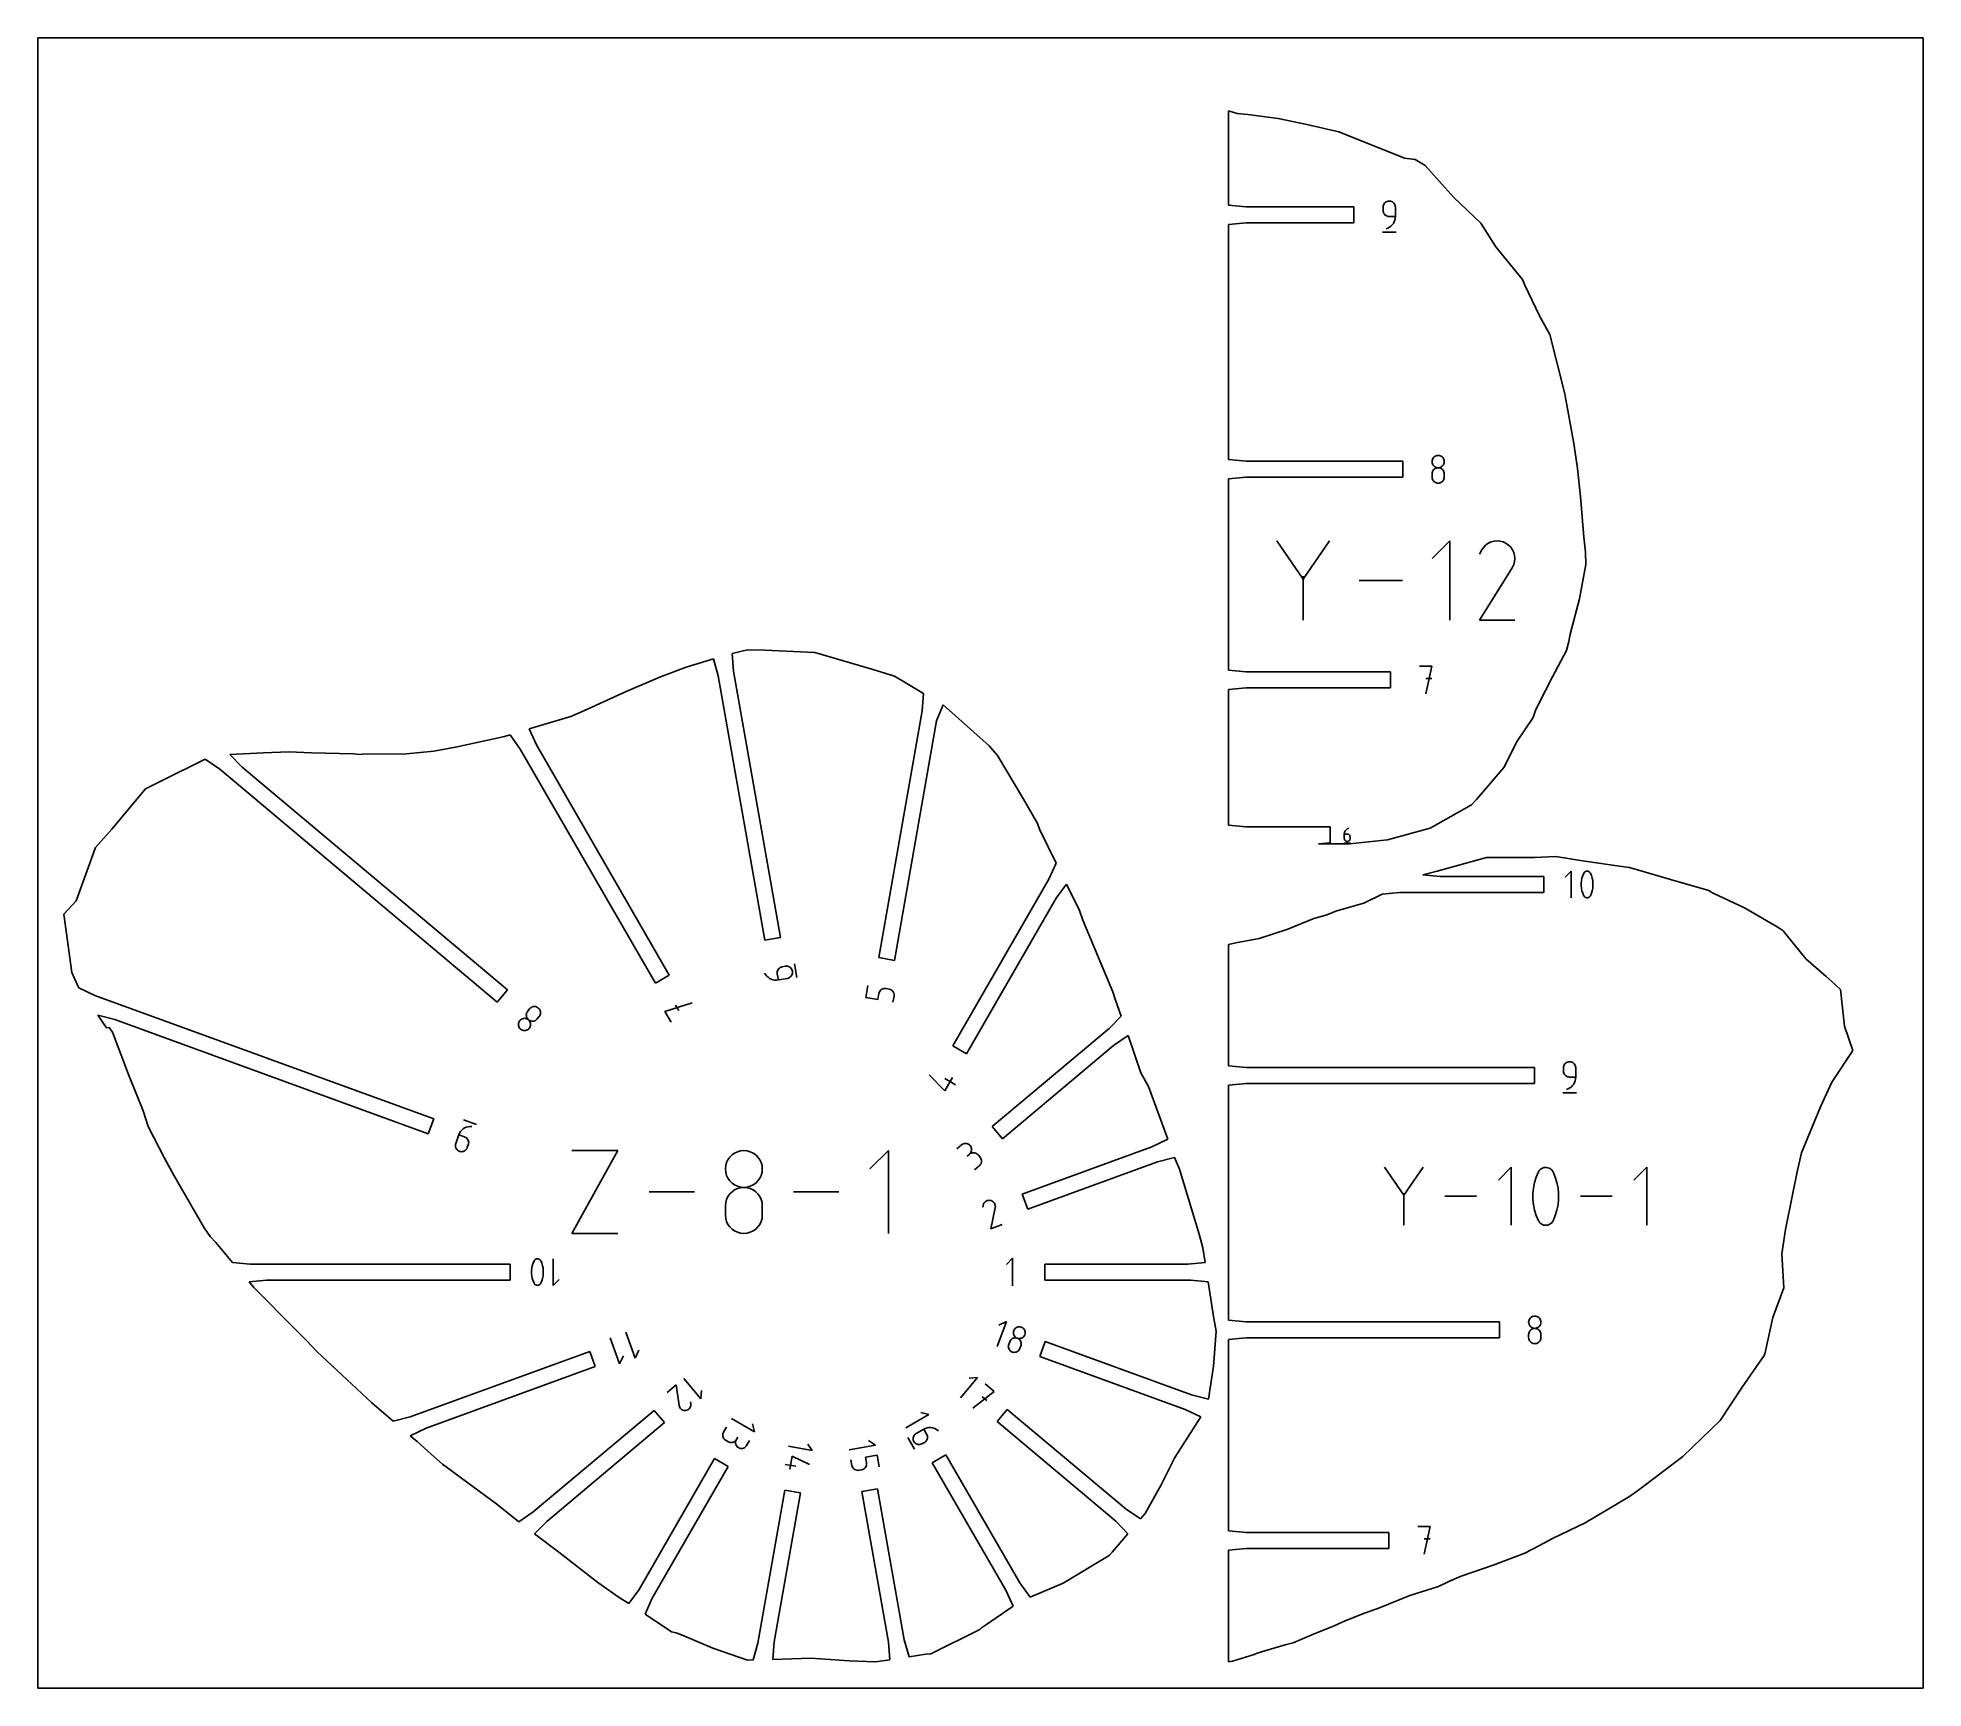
# Model space of a CAD drawing. Extents: x 0 to 480, y 0 to 420.
import ezdxf

# ---------------------------------------------------------------- set-up
doc = ezdxf.new("R2010")
doc.units = 0

msp = doc.modelspace()

# ---------------------------------------------------------------- linework, layer by layer
at = {"layer": 'annotation', "color": 1}
for p, q in [((342.513665, 377.142723), (342.488419, 376.861417)), ((342.488419, 376.861417), (342.488419, 376.078477)), ((342.488419, 376.078477), (342.488419, 376.078477)), ((342.488419, 376.078477), (342.513665, 375.797187)), ((342.586431, 377.407554), (342.513665, 377.142723)), ((342.513665, 375.797187), (342.586431, 375.532397)), ((342.702263, 377.651471), (342.586431, 377.407554)), ((342.586431, 375.532397), (342.702263, 375.288538)), ((342.856704, 377.870039), (342.702263, 377.651471)), ((342.702263, 375.288538), (342.856704, 375.07004)), ((343.045298, 378.058818), (342.856704, 377.870039)), ((342.856704, 375.07004), (343.045298, 374.881334)), ((343.26359, 378.213371), (343.045298, 378.058818)), ((343.045298, 374.881334), (343.26359, 374.726851)), ((343.507123, 378.32926), (343.26359, 378.213371)), ((343.26359, 374.726851), (343.507123, 374.611021)), ((343.771442, 378.402048), (343.507123, 378.32926)), ((343.507123, 374.611021), (343.771442, 374.538273)), ((344.05209, 378.427297), (343.771442, 378.402048)), ((343.771442, 374.538273), (344.05209, 374.51304)), ((344.33332, 378.402048), (344.05209, 378.427297)), ((344.05209, 378.427297), (344.05209, 378.427297)), ((344.05209, 374.51304), (345.615762, 374.51304)), ((344.597948, 378.32926), (344.33332, 378.402048)), ((344.841572, 378.213371), (344.597948, 378.32926)), ((345.059791, 378.058818), (344.841572, 378.213371)), ((345.248204, 377.870039), (345.059791, 378.058818)), ((345.402408, 377.651471), (345.248204, 377.870039)), ((345.518004, 377.407554), (345.402408, 377.651471)), ((345.590589, 377.142723), (345.518004, 377.407554)), ((345.581141, 374.038272), (345.615762, 374.51304)), ((345.615762, 376.861417), (345.590589, 377.142723)), ((345.615762, 374.51304), (345.615762, 376.861417)), ((345.615762, 376.861417), (345.615762, 376.861417)), ((342.293015, 370.505497), (345.813815, 370.505497)), ((343.269592, 371.385697), (343.716756, 371.552332)), ((343.269592, 371.385697), (343.269592, 371.385697)), ((343.716756, 371.552332), (344.127197, 371.77757)), ((344.127197, 371.77757), (344.496674, 372.055671)), ((344.496674, 372.055671), (344.820945, 372.380897)), ((344.820945, 372.380897), (345.095768, 372.747509)), ((345.095768, 372.747509), (345.316903, 373.149768)), ((345.316903, 373.149768), (345.480108, 373.581936)), ((345.480108, 373.581936), (345.581141, 374.038272)), ((354.964314, 312.416898), (354.939083, 312.136907)), ((354.939083, 312.136907), (354.939083, 312.136907)), ((354.939083, 312.136907), (354.964329, 311.855601)), ((355.037044, 312.680705), (354.964314, 312.416898)), ((355.152829, 312.923853), (355.037044, 312.680705)), ((355.307223, 313.141869), (355.152829, 312.923853)), ((355.49578, 313.330279), (355.307223, 313.141869)), ((355.714057, 313.484608), (355.49578, 313.330279)), ((355.957609, 313.600382), (355.714057, 313.484608)), ((356.221989, 313.673127), (355.957609, 313.600382)), ((356.502754, 313.69837), (356.221989, 313.673127)), ((356.783519, 313.673127), (356.502754, 313.69837)), ((356.502754, 313.69837), (356.502754, 313.69837)), ((357.0479, 313.600382), (356.783519, 313.673127)), ((357.291451, 313.484608), (357.0479, 313.600382)), ((357.509728, 313.330279), (357.291451, 313.484608)), ((357.698286, 313.141869), (357.509728, 313.330279)), ((357.85268, 312.923853), (357.698286, 313.141869)), ((357.968464, 312.680705), (357.85268, 312.923853)), ((358.041195, 312.416898), (357.968464, 312.680705)), ((358.04118, 311.855601), (358.066426, 312.136907)), ((358.066426, 312.136907), (358.041195, 312.416898)), ((358.066426, 312.136907), (358.066426, 312.136907)), ((354.964314, 309.286764), (354.939083, 309.005589)), ((354.939083, 309.005589), (354.939083, 308.226624)), ((354.939083, 308.226624), (354.939083, 308.226624)), ((354.939083, 308.226624), (354.964329, 307.94547)), ((355.037044, 309.551492), (354.964314, 309.286764)), ((354.964329, 311.855601), (355.037095, 311.59077)), ((354.964329, 307.94547), (355.037095, 307.681045)), ((355.152829, 309.795333), (355.037044, 309.551492)), ((355.037095, 311.59077), (355.152927, 311.346852)), ((355.037095, 307.681045), (355.152927, 307.437715)), ((355.307223, 310.013845), (355.152829, 309.795333)), ((355.152927, 311.346852), (355.307368, 311.128285)), ((355.152927, 307.437715), (355.307368, 307.219844)), ((355.49578, 310.202587), (355.307223, 310.013845)), ((355.307368, 311.128285), (355.495962, 310.939506)), ((355.307368, 307.219844), (355.495962, 307.031798)), ((355.714057, 310.357118), (355.49578, 310.202587)), ((355.495962, 310.939506), (355.714254, 310.784953)), ((355.957609, 310.472995), (355.714057, 310.357118)), ((355.714254, 310.784953), (355.957787, 310.669064)), ((356.221989, 310.545779), (355.957609, 310.472995)), ((355.957787, 310.669064), (356.222106, 310.596276)), ((356.502754, 310.571027), (356.221989, 310.545779)), ((356.222106, 310.596276), (356.502754, 310.571027)), ((356.502754, 310.571027), (356.783403, 310.596276)), ((356.783519, 310.545794), (356.502754, 310.571027)), ((356.502754, 310.571027), (356.502754, 310.571027)), ((356.502754, 310.571027), (356.502754, 310.571027)), ((356.783403, 310.596276), (357.047722, 310.669064)), ((357.0479, 310.473046), (356.783519, 310.545794)), ((357.047722, 310.669064), (357.291255, 310.784953)), ((357.291451, 310.357216), (357.0479, 310.473046)), ((357.291255, 310.784953), (357.509546, 310.939506)), ((357.509728, 310.202732), (357.291451, 310.357216)), ((357.509546, 310.939506), (357.698141, 311.128285)), ((357.509546, 307.031798), (357.698141, 307.219844)), ((357.698286, 310.014027), (357.509728, 310.202732)), ((357.698141, 311.128285), (357.852582, 311.346852)), ((357.698141, 307.219844), (357.852582, 307.437715)), ((357.85268, 309.795529), (357.698286, 310.014027)), ((357.852582, 311.346852), (357.968413, 311.59077)), ((357.852582, 307.437715), (357.968413, 307.681045)), ((357.968464, 309.55167), (357.85268, 309.795529)), ((357.968413, 311.59077), (358.04118, 311.855601)), ((357.968413, 307.681045), (358.04118, 307.94547)), ((358.041195, 309.28688), (357.968464, 309.55167)), ((358.04118, 307.94547), (358.066426, 308.226624)), ((358.066426, 309.005589), (358.041195, 309.28688)), ((358.066426, 308.226624), (358.066426, 309.005589)), ((358.066426, 309.005589), (358.066426, 309.005589)), ((355.495962, 307.031798), (355.714254, 306.877942)), ((355.714254, 306.877942), (355.957787, 306.76264)), ((355.957787, 306.76264), (356.222106, 306.690258)), ((356.222106, 306.690258), (356.502754, 306.66516)), ((356.502754, 306.66516), (356.783403, 306.690258)), ((356.502754, 306.66516), (356.502754, 306.66516)), ((356.783403, 306.690258), (357.047722, 306.76264)), ((357.047722, 306.76264), (357.291255, 306.877942)), ((357.291255, 306.877942), (357.509546, 307.031798)), ((322.154716, 282.233149), (315.432453, 291.954459)), ((328.875716, 291.954459), (322.154716, 282.233149)), ((359.491144, 291.953827), (355.010899, 287.472319)), ((359.491144, 271.80094), (359.491144, 291.953827)), ((367.649681, 289.712909), (367.062005, 288.585581)), ((368.11605, 290.374227), (367.649681, 289.712909)), ((368.675588, 290.926274), (368.11605, 290.374227)), ((369.311278, 291.364629), (368.675588, 290.926274)), ((370.006102, 291.684872), (369.311278, 291.364629)), ((370.743043, 291.882581), (370.006102, 291.684872)), ((371.505084, 291.953336), (370.743043, 291.882581)), ((372.275207, 291.892716), (371.505084, 291.953336)), ((373.036394, 291.6963), (372.275207, 291.892716)), ((373.77163, 291.359668), (373.036394, 291.6963)), ((374.429219, 290.892716), (373.77163, 291.359668)), ((373.77163, 291.359668), (373.77163, 291.359668)), ((374.979034, 290.332377), (374.429219, 290.892716)), ((375.416188, 289.695824), (374.979034, 290.332377)), ((375.735791, 289.00023), (375.416188, 289.695824)), ((375.932954, 288.262769), (375.735791, 289.00023)), ((376.002788, 287.500614), (375.932954, 288.262769)), ((367.049366, 271.800776), (375.31981, 285.115129)), ((375.31981, 285.115129), (375.329697, 285.127363)), ((375.31981, 285.115129), (375.31981, 285.115129)), ((375.329697, 285.127363), (375.339178, 285.139701)), ((375.339178, 285.139701), (375.348316, 285.152248)), ((375.348316, 285.152248), (375.357173, 285.165106)), ((375.357173, 285.165106), (375.365812, 285.178381)), ((375.365812, 285.178381), (375.374295, 285.192175)), ((375.374295, 285.192175), (375.382684, 285.206594)), ((375.382684, 285.206594), (375.391042, 285.221741)), ((375.391042, 285.221741), (375.399431, 285.23772)), ((375.399431, 285.23772), (375.740916, 285.970916)), ((375.399431, 285.23772), (375.399431, 285.23772)), ((375.740916, 285.970916), (375.940405, 286.730939)), ((375.940405, 286.730939), (376.002788, 287.500614)), ((322.154716, 283.015454), (322.154716, 271.800308)), ((347.45483, 281.877384), (336.435576, 281.877384)), ((375.999746, 271.800776), (367.049366, 271.800776)), ((354.926949, 260.118239), (351.795632, 260.118239)), ((353.361511, 253.076639), (354.926949, 260.118239)), ((354.926949, 256.982506), (353.361511, 256.982506)), ((332.630258, 217.571777), (332.613744, 217.344755)), ((332.613744, 217.344755), (332.613744, 216.228419)), ((333.359583, 217.344755), (332.613744, 217.344755)), ((332.613744, 216.228419), (332.613744, 216.228419)), ((332.613744, 216.228419), (332.625785, 216.094249)), ((332.625785, 216.094249), (332.660493, 215.96795)), ((332.678461, 217.7899), (332.630258, 217.571777)), ((332.75634, 217.99642), (332.678461, 217.7899)), ((332.861881, 218.188633), (332.75634, 217.99642)), ((332.993072, 218.363834), (332.861881, 218.188633)), ((333.1479, 218.519319), (332.993072, 218.363834)), ((333.324353, 218.652384), (333.1479, 218.519319)), ((333.520418, 218.760325), (333.324353, 218.652384)), ((333.493724, 217.332784), (333.359583, 217.344755)), ((333.619946, 217.29826), (333.493724, 217.332784)), ((333.734082, 218.840436), (333.520418, 218.760325)), ((333.736149, 217.243263), (333.619946, 217.29826)), ((333.734082, 218.840436), (333.734082, 218.840436)), ((333.840235, 217.169877), (333.736149, 217.243263)), ((333.930104, 217.080183), (333.840235, 217.169877)), ((334.003657, 216.976263), (333.930104, 217.080183)), ((334.058793, 216.860199), (334.003657, 216.976263)), ((334.093415, 216.734074), (334.058793, 216.860199)), ((334.058793, 215.96795), (334.093415, 216.094249)), ((334.105422, 216.599969), (334.093415, 216.734074)), ((334.093415, 216.094249), (334.105422, 216.228419)), ((334.105422, 216.228419), (334.105422, 216.599969)), ((334.105422, 216.599969), (334.105422, 216.599969)), ((332.520329, 215.0619), (334.199679, 215.0619)), ((332.660493, 215.96795), (332.715743, 215.851634)), ((332.715743, 215.851634), (332.789408, 215.747415)), ((332.789408, 215.747415), (332.879364, 215.657406)), ((332.879364, 215.657406), (332.983484, 215.583721)), ((332.983484, 215.583721), (333.099645, 215.528472)), ((333.099645, 215.528472), (333.225719, 215.493773)), ((333.225719, 215.493773), (333.359583, 215.481737)), ((333.359583, 215.481737), (333.493724, 215.493773)), ((333.359583, 215.481737), (333.359583, 215.481737)), ((333.493724, 215.493773), (333.619946, 215.528472)), ((333.619946, 215.528472), (333.736149, 215.583721)), ((333.736149, 215.583721), (333.840235, 215.657406)), ((333.840235, 215.657406), (333.930104, 215.747415)), ((333.930104, 215.747415), (334.003657, 215.851634)), ((334.003657, 215.851634), (334.058793, 215.96795)), ((390.376599, 207.924925), (388.870608, 206.41851)), ((390.376599, 201.15073), (390.376599, 207.924925)), ((393.306734, 206.777862), (393.111977, 206.149497)), ((393.56641, 207.388518), (393.306734, 206.777862)), ((393.653857, 207.533937), (393.56641, 207.388518)), ((393.56641, 207.388518), (393.56641, 207.388518)), ((393.762838, 207.65786), (393.653857, 207.533937)), ((393.889746, 207.759087), (393.762838, 207.65786)), ((394.030972, 207.83642), (393.889746, 207.759087)), ((394.182907, 207.888658), (394.030972, 207.83642)), ((394.341944, 207.914603), (394.182907, 207.888658)), ((394.504474, 207.913056), (394.341944, 207.914603)), ((394.666888, 207.882816), (394.504474, 207.913056)), ((394.825579, 207.822685), (394.666888, 207.882816)), ((394.886329, 207.790761), (394.825579, 207.822685)), ((394.825579, 207.822685), (394.825579, 207.822685)), ((394.944623, 207.754093), (394.886329, 207.790761)), ((395.000181, 207.712971), (394.944623, 207.754093)), ((395.052717, 207.667684), (395.000181, 207.712971)), ((395.101949, 207.618523), (395.052717, 207.667684)), ((395.147593, 207.565778), (395.101949, 207.618523)), ((395.189368, 207.50974), (395.147593, 207.565778)), ((395.226988, 207.450698), (395.189368, 207.50974)), ((395.260171, 207.388942), (395.226988, 207.450698)), ((395.521106, 206.777028), (395.260171, 207.388942)), ((395.260171, 207.388942), (395.260171, 207.388942)), ((395.716806, 206.147719), (395.521106, 206.777028)), ((392.982139, 205.508433), (392.917221, 204.85968)), ((392.917221, 204.85968), (392.917221, 204.208249)), ((392.917221, 204.208249), (392.982139, 203.55915)), ((393.111977, 206.149497), (392.982139, 205.508433)), ((392.982139, 203.55915), (393.111977, 202.917394)), ((393.111977, 202.917394), (393.306734, 202.28799)), ((393.306734, 202.28799), (393.56641, 201.67595)), ((393.56641, 201.67595), (393.56641, 201.67595)), ((393.56641, 201.67595), (393.599473, 201.614318)), ((393.599473, 201.614318), (393.636815, 201.55557)), ((395.172716, 201.531694), (395.260171, 201.676375)), ((395.260171, 201.676375), (395.521106, 202.287156)), ((395.260171, 201.676375), (395.260171, 201.676375)), ((395.521106, 202.287156), (395.716806, 202.915616)), ((395.847274, 205.506026), (395.716806, 206.147719)), ((395.716806, 202.915616), (395.847274, 203.556743)), ((395.912507, 204.856958), (395.847274, 205.506026)), ((395.847274, 203.556743), (395.912507, 204.205527)), ((395.912507, 204.205527), (395.912507, 204.856958)), ((393.636815, 201.55557), (393.678279, 201.499886)), ((393.678279, 201.499886), (393.723709, 201.447442)), ((393.723709, 201.447442), (393.772946, 201.398418)), ((393.772946, 201.398418), (393.825834, 201.352992)), ((393.825834, 201.352992), (393.882214, 201.311342)), ((393.882214, 201.311342), (393.941931, 201.273647)), ((393.941931, 201.273647), (394.004825, 201.240084)), ((394.004825, 201.240084), (394.004825, 201.240084)), ((394.004825, 201.240084), (394.162266, 201.181229)), ((394.162266, 201.181229), (394.323735, 201.151988)), ((394.323735, 201.151988), (394.485581, 201.151171)), ((394.485581, 201.151171), (394.644154, 201.177583)), ((394.644154, 201.177583), (394.795805, 201.230035)), ((394.795805, 201.230035), (394.936882, 201.307332)), ((394.936882, 201.307332), (395.063736, 201.408282)), ((395.063736, 201.408282), (395.172716, 201.531694)), ((188.338852, 182.594132), (188.267607, 182.334187)), ((188.452478, 182.835752), (188.338852, 182.594132)), ((188.604949, 183.053956), (188.452478, 182.835752)), ((188.792733, 183.243651), (188.604949, 183.053956)), ((189.012293, 183.399744), (188.792733, 183.243651)), ((189.260096, 183.517143), (189.012293, 183.399744)), ((189.532608, 183.590756), (189.260096, 183.517143)), ((190.299739, 183.726022), (189.532608, 183.590756)), ((189.532608, 183.590756), (189.532608, 183.590756)), ((190.581128, 183.750077), (190.299739, 183.726022)), ((190.854499, 183.724575), (190.581128, 183.750077)), ((191.114727, 183.653081), (190.854499, 183.724575)), ((191.356682, 183.539161), (191.114727, 183.653081)), ((191.575238, 183.386379), (191.356682, 183.539161)), ((191.765268, 183.198301), (191.575238, 183.386379)), ((191.921644, 182.978492), (191.765268, 183.198301)), ((192.039238, 182.730517), (191.921644, 182.978492)), ((192.112923, 182.457941), (192.039238, 182.730517)), ((192.136807, 182.177175), (192.112923, 182.457941)), ((192.112923, 182.457941), (192.112923, 182.457941)), ((193.285288, 180.878001), (192.673908, 184.345312)), ((185.041962, 182.0084), (185.041962, 182.0084)), ((185.041962, 182.0084), (185.285151, 181.596418)), ((185.285151, 181.596418), (185.579392, 181.230904)), ((185.579392, 181.230904), (185.918367, 180.915029)), ((185.918367, 180.915029), (186.29576, 180.651965)), ((186.29576, 180.651965), (186.705255, 180.444881)), ((186.705255, 180.444881), (187.140535, 180.29695)), ((187.140535, 180.29695), (187.595285, 180.211342)), ((187.595285, 180.211342), (188.063186, 180.191228)), ((188.063186, 180.191228), (188.537924, 180.239779)), ((188.267607, 182.334187), (188.242276, 182.06101)), ((188.242276, 182.06101), (188.266395, 181.779695)), ((188.266395, 181.779695), (188.537924, 180.239779)), ((188.537924, 180.239779), (190.842797, 180.64619)), ((190.842797, 180.64619), (191.11543, 180.719898)), ((190.842797, 180.64619), (190.842797, 180.64619)), ((191.11543, 180.719898), (191.363562, 180.83754)), ((191.363562, 180.83754), (191.583602, 180.993957)), ((191.583602, 180.993957), (191.771962, 181.183994)), ((191.771962, 181.183994), (191.925051, 181.402491)), ((191.925051, 181.402491), (192.039282, 181.644292)), ((192.039282, 181.644292), (192.111064, 181.904239)), ((192.111064, 181.904239), (192.136807, 182.177175)), ((210.782246, 175.790113), (211.325303, 178.869945)), ((214.677796, 177.713524), (214.488373, 177.52528)), ((214.895728, 177.866564), (214.677796, 177.713524)), ((215.137099, 177.980779), (214.895728, 177.866564)), ((215.396838, 178.05255), (215.137099, 177.980779)), ((215.669875, 178.078259), (215.396838, 178.05255)), ((215.951139, 178.054285), (215.669875, 178.078259)), ((216.71827, 177.919019), (215.951139, 178.054285)), ((215.951139, 178.054285), (215.951139, 178.054285)), ((216.990904, 177.845311), (216.71827, 177.919019)), ((217.239035, 177.72767), (216.990904, 177.845311)), ((217.459075, 177.571252), (217.239035, 177.72767)), ((125.233087, 172.911903), (124.732377, 172.315181)), ((125.433148, 173.111052), (125.233087, 172.911903)), ((125.65886, 173.26684), (125.433148, 173.111052)), ((125.904002, 173.378786), (125.65886, 173.26684)), ((126.162355, 173.446412), (125.904002, 173.378786)), ((126.4277, 173.469238), (126.162355, 173.446412)), ((126.693818, 173.446783), (126.4277, 173.469238)), ((126.95449, 173.378569), (126.693818, 173.446783)), ((127.203496, 173.264116), (126.95449, 173.378569)), ((127.434618, 173.102945), (127.203496, 173.264116)), ((127.633475, 172.903322), (127.434618, 173.102945)), ((127.434618, 173.102945), (127.434618, 173.102945)), ((127.789428, 172.677973), (127.633475, 172.903322)), ((166.564364, 174.388365), (159.683441, 172.223274)), ((162.399065, 173.79114), (163.181784, 172.435431)), ((213.87034, 175.245599), (210.782246, 175.790113)), ((214.141869, 176.785514), (213.87034, 175.245599)), ((214.215339, 177.057656), (214.141869, 176.785514)), ((214.332531, 177.305451), (214.215339, 177.057656)), ((214.488373, 177.52528), (214.332531, 177.305451)), ((217.647435, 177.381216), (217.459075, 177.571252)), ((217.800525, 177.162718), (217.647435, 177.381216)), ((217.716868, 174.567352), (217.988397, 176.107268)), ((217.914755, 176.920917), (217.800525, 177.162718)), ((217.986537, 176.66097), (217.914755, 176.920917)), ((218.012281, 176.388034), (217.986537, 176.66097)), ((217.988397, 176.107268), (218.012281, 176.388034)), ((217.988397, 176.107268), (217.988397, 176.107268)), ((122.377505, 169.176223), (122.355639, 168.909971)), ((122.355639, 168.909971), (122.378976, 168.644438)), ((122.445101, 169.43691), (122.377505, 169.176223)), ((122.378976, 168.644438), (122.446985, 168.38591)), ((122.558959, 169.685749), (122.445101, 169.43691)), ((122.446985, 168.38591), (122.559138, 168.14067)), ((122.719605, 169.916453), (122.558959, 169.685749)), ((122.559138, 168.14067), (122.714905, 167.915003)), ((122.919764, 170.115718), (122.719605, 169.916453)), ((122.719605, 169.916453), (122.719605, 169.916453)), ((123.145737, 170.271816), (122.919764, 170.115718)), ((123.391256, 170.384213), (123.145737, 170.271816)), ((123.650057, 170.452372), (123.391256, 170.384213)), ((123.915874, 170.475759), (123.650057, 170.452372)), ((124.18244, 170.453839), (123.915874, 170.475759)), ((124.443489, 170.386075), (124.18244, 170.453839)), ((124.388353, 171.572659), (124.366178, 171.306037)), ((124.366178, 171.306037), (124.389324, 171.040278)), ((124.456406, 171.83389), (124.388353, 171.572659)), ((124.389324, 171.040278), (124.457234, 170.781631)), ((124.692756, 170.271933), (124.443489, 170.386075)), ((124.570895, 172.083481), (124.456406, 171.83389)), ((124.457234, 170.781631), (124.56935, 170.536348)), ((124.56935, 170.536348), (124.725117, 170.310679)), ((124.732377, 172.315181), (124.570895, 172.083481)), ((124.923975, 170.110877), (124.692756, 170.271933)), ((124.725117, 170.310679), (124.923975, 170.110877)), ((124.732377, 172.315181), (124.732377, 172.315181)), ((124.923975, 170.110877), (124.923975, 170.110877)), ((124.923975, 170.110877), (125.155283, 169.949746)), ((125.122735, 169.911138), (124.923975, 170.110877)), ((124.923975, 170.110877), (124.923975, 170.110877)), ((125.115289, 167.906235), (125.276769, 168.137956)), ((125.278427, 169.685478), (125.122735, 169.911138)), ((125.155283, 169.949746), (125.404594, 169.835561)), ((125.276769, 168.137956), (125.391257, 168.387601)), ((125.390492, 169.440162), (125.278427, 169.685478)), ((125.458369, 169.181452), (125.390492, 169.440162)), ((125.391257, 168.387601), (125.459312, 168.648908)), ((125.404594, 169.835561), (125.66565, 169.767777)), ((125.481496, 168.915613), (125.458369, 169.181452)), ((125.459312, 168.648908), (125.481496, 168.915613)), ((125.66565, 169.767777), (125.932191, 169.745848)), ((125.932191, 169.745848), (126.197955, 169.769231)), ((126.197955, 169.769231), (126.456685, 169.837378)), ((126.456685, 169.837378), (126.702119, 169.949746)), ((126.702119, 169.949746), (126.927997, 170.10579)), ((126.927997, 170.10579), (127.128061, 170.304964)), ((127.128061, 170.304964), (127.62877, 170.901686)), ((127.62877, 170.901686), (127.790153, 171.13329)), ((127.62877, 170.901686), (127.62877, 170.901686)), ((127.901871, 172.433107), (127.789428, 172.677973)), ((127.790153, 171.13329), (127.90438, 171.382625)), ((127.970195, 172.174931), (127.901871, 172.433107)), ((127.90438, 171.382625), (127.972057, 171.643482)), ((127.993793, 171.909653), (127.970195, 172.174931)), ((127.972057, 171.643482), (127.993793, 171.909653)), ((159.683441, 172.223274), (161.2491, 169.511473)), ((122.714905, 167.915003), (122.913758, 167.715193)), ((122.913758, 167.715193), (122.913758, 167.715193)), ((122.913758, 167.715193), (123.145062, 167.554058)), ((123.145062, 167.554058), (123.394349, 167.439844)), ((123.394349, 167.439844), (123.655338, 167.371981)), ((123.655338, 167.371981), (123.921749, 167.349897)), ((123.921749, 167.349897), (124.1873, 167.373025)), ((124.1873, 167.373025), (124.44571, 167.440792)), ((124.44571, 167.440792), (124.690699, 167.55263)), ((124.690699, 167.55263), (124.915986, 167.707968)), ((124.915986, 167.707968), (125.115289, 167.906235)), ((125.115289, 167.906235), (125.115289, 167.906235)), ((388.502921, 158.416588), (388.430154, 158.151758)), ((388.618753, 158.660506), (388.502921, 158.416588)), ((388.773194, 158.879073), (388.618753, 158.660506)), ((388.961788, 159.067852), (388.773194, 158.879073)), ((389.18008, 159.222405), (388.961788, 159.067852)), ((389.423613, 159.338295), (389.18008, 159.222405)), ((389.687932, 159.411083), (389.423613, 159.338295)), ((389.96858, 159.436331), (389.687932, 159.411083)), ((390.24981, 159.411083), (389.96858, 159.436331)), ((389.96858, 159.436331), (389.96858, 159.436331)), ((390.514438, 159.338295), (390.24981, 159.411083)), ((390.758062, 159.222405), (390.514438, 159.338295)), ((390.976281, 159.067852), (390.758062, 159.222405)), ((391.164693, 158.879073), (390.976281, 159.067852)), ((391.318898, 158.660506), (391.164693, 158.879073)), ((391.434494, 158.416588), (391.318898, 158.660506)), ((391.507079, 158.151758), (391.434494, 158.416588)), ((230.90011, 151.993397), (226.938346, 156.083745)), ((232.85503, 155.379419), (230.90011, 151.993397)), ((233.624749, 153.581735), (230.91639, 155.145406)), ((388.430154, 158.151758), (388.404909, 157.870452)), ((388.404909, 157.870452), (388.404909, 157.087512)), ((388.404909, 157.087512), (388.404909, 157.087512)), ((388.404909, 157.087512), (388.430154, 156.806222)), ((388.430154, 156.806222), (388.502921, 156.541431)), ((388.502921, 156.541431), (388.618753, 156.297572)), ((388.618753, 156.297572), (388.773194, 156.079075)), ((388.773194, 156.079075), (388.961788, 155.890369)), ((388.961788, 155.890369), (389.18008, 155.735886)), ((389.18008, 155.735886), (389.423613, 155.620055)), ((389.423613, 155.620055), (389.687932, 155.547308)), ((389.687932, 155.547308), (389.96858, 155.522074)), ((389.96858, 155.522074), (391.532252, 155.522074)), ((390.737434, 153.389932), (391.012258, 153.756544)), ((391.012258, 153.756544), (391.233393, 154.158803)), ((391.233393, 154.158803), (391.396598, 154.59097)), ((391.396598, 154.59097), (391.497631, 155.047307)), ((391.497631, 155.047307), (391.532252, 155.522074)), ((391.532252, 157.870452), (391.507079, 158.151758)), ((391.532252, 155.522074), (391.532252, 157.870452)), ((391.532252, 157.870452), (391.532252, 157.870452)), ((388.209505, 151.514531), (391.730305, 151.514531)), ((389.186082, 152.394731), (389.633246, 152.561367)), ((389.186082, 152.394731), (389.186082, 152.394731)), ((389.633246, 152.561367), (390.043687, 152.786604)), ((390.043687, 152.786604), (390.413164, 153.064706)), ((390.413164, 153.064706), (390.737434, 153.389932)), ((111.704274, 143.470357), (108.395804, 144.674541)), ((107.211253, 140.840944), (106.40806, 138.634191)), ((107.406165, 141.275239), (107.211253, 140.840944)), ((108.680623, 140.306137), (107.211253, 140.840944)), ((107.657182, 141.669499), (107.406165, 141.275239)), ((107.958354, 142.019785), (107.657182, 141.669499)), ((108.303734, 142.322152), (107.958354, 142.019785)), ((108.687372, 142.572659), (108.303734, 142.322152)), ((108.935716, 140.186438), (108.680623, 140.306137)), ((109.103321, 142.767365), (108.687372, 142.572659)), ((109.159213, 140.027675), (108.935716, 140.186438)), ((109.545632, 142.902326), (109.103321, 142.767365)), ((109.348443, 139.835537), (109.159213, 140.027675)), ((109.500734, 139.61571), (109.348443, 139.835537)), ((109.613413, 139.373882), (109.500734, 139.61571)), ((110.008356, 142.973601), (109.545632, 142.902326)), ((109.68381, 139.115739), (109.613413, 139.373882)), ((110.485545, 142.977248), (110.008356, 142.973601)), ((110.485545, 142.977248), (110.485545, 142.977248)), ((106.335503, 138.361241), (106.313133, 138.087556)), ((106.313133, 138.087556), (106.338332, 137.818812)), ((106.40806, 138.634191), (106.335503, 138.361241)), ((106.338332, 137.818812), (106.408483, 137.560685)), ((106.40806, 138.634191), (106.40806, 138.634191)), ((106.408483, 137.560685), (106.520967, 137.31885)), ((106.520967, 137.31885), (106.673165, 137.098982)), ((106.673165, 137.098982), (106.86246, 136.906757)), ((106.86246, 136.906757), (107.086234, 136.747851)), ((107.086234, 136.747851), (107.341868, 136.627939)), ((107.341868, 136.627939), (107.341868, 136.627939)), ((107.341868, 136.627939), (107.614227, 136.555677)), ((107.614227, 136.555677), (107.887501, 136.533673)), ((107.887501, 136.533673), (108.155983, 136.55928)), ((108.155983, 136.55928), (108.413971, 136.629853)), ((108.413971, 136.629853), (108.655758, 136.742744)), ((108.655758, 136.742744), (108.875639, 136.895308)), ((108.875639, 136.895308), (109.06791, 137.084899)), ((109.06791, 137.084899), (109.226866, 137.308871)), ((109.226866, 137.308871), (109.346801, 137.564577)), ((109.346801, 137.564577), (109.614582, 138.3003)), ((109.614582, 138.3003), (109.687066, 138.573261)), ((109.614582, 138.3003), (109.614582, 138.3003)), ((109.709251, 138.84697), (109.68381, 139.115739)), ((109.687066, 138.573261), (109.709251, 138.84697)), ((135.963872, 115.736499), (147.690676, 136.856402)), ((147.690676, 136.856402), (135.963872, 136.856402)), ((175.719695, 134.507563), (175.372422, 133.778287)), ((176.182769, 135.16146), (175.719695, 134.507563)), ((176.748312, 135.726557), (176.182769, 135.16146)), ((177.402991, 136.189437), (176.748312, 135.726557)), ((178.133476, 136.536679), (177.402991, 136.189437)), ((178.926434, 136.754865), (178.133476, 136.536679)), ((179.768533, 136.830575), (178.926434, 136.754865)), ((180.610632, 136.754865), (179.768533, 136.830575)), ((179.768533, 136.830575), (179.768533, 136.830575)), ((181.40359, 136.536679), (180.610632, 136.754865)), ((182.134075, 136.189437), (181.40359, 136.536679)), ((182.788754, 135.726557), (182.134075, 136.189437)), ((183.354297, 135.16146), (182.788754, 135.726557)), ((183.81737, 134.507563), (183.354297, 135.16146)), ((184.164643, 133.778287), (183.81737, 134.507563)), ((216.542277, 136.856402), (211.847052, 132.159853)), ((216.542277, 115.736499), (216.542277, 136.856402)), ((235.1618, 138.29078), (233.963958, 137.285671)), ((235.39346, 138.452214), (235.1618, 138.29078)), ((235.642937, 138.566587), (235.39346, 138.452214)), ((235.903982, 138.634498), (235.642937, 138.566587)), ((236.170348, 138.656543), (235.903982, 138.634498)), ((236.435788, 138.633322), (236.170348, 138.656543)), ((236.694053, 138.565433), (236.435788, 138.633322)), ((237.172017, 135.895096), (236.572251, 135.391832)), ((236.572251, 135.391832), (237.172017, 135.895096)), ((236.938898, 138.453474), (236.694053, 138.565433)), ((237.164073, 138.298043), (236.938898, 138.453474)), ((237.363331, 138.099738), (237.164073, 138.298043)), ((237.172017, 135.895096), (237.371222, 136.095209)), ((237.403678, 136.05653), (237.172017, 135.895096)), ((237.172017, 135.895096), (237.172017, 135.895096)), ((237.524868, 137.868064), (237.363331, 138.099738)), ((237.363331, 138.099738), (237.363331, 138.099738)), ((237.371222, 136.095209), (237.527152, 136.321067)), ((237.653154, 136.170904), (237.403678, 136.05653)), ((237.639494, 137.618536), (237.524868, 137.868064)), ((237.527152, 136.321067), (237.639287, 136.566442)), ((237.639287, 136.566442), (237.707107, 136.825105)), ((237.70773, 137.35738), (237.639494, 137.618536)), ((237.914199, 136.238814), (237.653154, 136.170904)), ((237.707107, 136.825105), (237.730095, 137.090827)), ((237.730095, 137.090827), (237.70773, 137.35738)), ((238.180565, 136.260859), (237.914199, 136.238814)), ((238.446005, 136.237639), (238.180565, 136.260859)), ((238.704271, 136.16975), (238.446005, 136.237639)), ((238.949115, 136.05779), (238.704271, 136.16975)), ((239.17429, 135.902359), (238.949115, 136.05779)), ((239.373549, 135.704054), (239.17429, 135.902359)), ((239.876813, 135.104288), (239.373549, 135.704054)), ((239.373549, 135.704054), (239.373549, 135.704054)), ((240.037579, 134.873532), (239.876813, 135.104288)), ((240.151587, 134.62474), (240.037579, 134.873532)), ((240.21934, 134.36416), (240.151587, 134.62474)), ((175.154282, 132.98705), (175.078606, 132.14727)), ((175.078606, 132.14727), (175.078606, 132.14727)), ((175.078606, 132.14727), (175.154326, 131.303549)), ((175.372422, 133.778287), (175.154282, 132.98705)), ((175.154326, 131.303549), (175.372575, 130.509241)), ((175.372575, 130.509241), (175.71999, 129.777657)), ((175.71999, 129.777657), (176.183205, 129.122107)), ((183.353861, 129.122107), (183.817076, 129.777657)), ((183.817076, 129.777657), (184.164491, 130.509241)), ((184.164491, 130.509241), (184.38274, 131.303549)), ((184.382784, 132.98705), (184.164643, 133.778287)), ((184.38274, 131.303549), (184.45846, 132.14727)), ((184.45846, 132.14727), (184.382784, 132.98705)), ((184.45846, 132.14727), (184.45846, 132.14727)), ((238.484818, 131.89792), (239.68266, 132.903029)), ((239.68266, 132.903029), (239.881879, 133.103126)), ((239.68266, 132.903029), (239.68266, 132.903029)), ((239.881879, 133.103126), (240.037859, 133.328924)), ((240.037859, 133.328924), (240.150098, 133.574174)), ((240.150098, 133.574174), (240.218093, 133.832629)), ((240.218093, 133.832629), (240.241341, 134.098041)), ((240.241341, 134.098041), (240.21934, 134.36416)), ((347.767579, 125.444774), (342.844544, 132.564154)), ((352.689688, 132.564154), (347.767579, 125.444774)), ((375.11083, 132.563691), (371.829732, 129.281668)), ((375.11083, 117.804768), (375.11083, 132.563691)), ((381.49471, 130.064589), (381.070394, 128.695571)), ((382.060465, 131.395022), (381.49471, 130.064589)), ((382.250985, 131.711847), (382.060465, 131.395022)), ((382.060465, 131.395022), (382.060465, 131.395022)), ((382.488422, 131.981837), (382.250985, 131.711847)), ((382.764916, 132.202381), (382.488422, 131.981837)), ((383.072604, 132.370866), (382.764916, 132.202381)), ((383.403626, 132.484677), (383.072604, 132.370866)), ((383.750119, 132.541204), (383.403626, 132.484677)), ((384.104223, 132.537832), (383.750119, 132.541204)), ((384.458075, 132.471948), (384.104223, 132.537832)), ((384.803814, 132.340941), (384.458075, 132.471948)), ((384.936169, 132.271389), (384.803814, 132.340941)), ((384.803814, 132.340941), (384.803814, 132.340941)), ((385.063175, 132.191501), (384.936169, 132.271389)), ((385.184218, 132.101907), (385.063175, 132.191501)), ((385.298678, 132.003241), (385.184218, 132.101907)), ((385.40594, 131.896134), (385.298678, 132.003241)), ((385.505386, 131.781219), (385.40594, 131.896134)), ((385.596399, 131.659128), (385.505386, 131.781219)), ((385.678362, 131.530494), (385.596399, 131.659128)), ((385.750658, 131.395948), (385.678362, 131.530494)), ((386.319156, 130.062772), (385.750658, 131.395948)), ((385.750658, 131.395948), (385.750658, 131.395948)), ((386.745529, 128.691698), (386.319156, 130.062772)), ((409.591467, 132.563691), (406.310369, 129.281668)), ((409.591467, 117.804768), (409.591467, 132.563691)), ((167.160629, 126.296451), (155.612627, 126.296451)), ((175.719695, 125.124177), (175.372422, 124.392824)), ((176.182769, 125.779562), (175.719695, 125.124177)), ((176.748312, 126.345657), (176.182769, 125.779562)), ((176.183205, 129.122107), (176.748857, 128.555902)), ((177.402991, 126.809141), (176.748312, 126.345657)), ((176.748857, 128.555902), (177.40358, 128.09235)), ((178.133476, 127.156694), (177.402991, 126.809141)), ((177.40358, 128.09235), (178.13401, 127.744763)), ((178.926434, 127.374994), (178.133476, 127.156694)), ((178.13401, 127.744763), (178.926782, 127.52645)), ((179.768533, 127.450721), (178.926434, 127.374994)), ((178.926782, 127.52645), (179.768533, 127.450721)), ((179.768533, 127.450721), (180.610283, 127.52645)), ((180.610632, 127.375038), (179.768533, 127.450721)), ((179.768533, 127.450721), (179.768533, 127.450721)), ((179.768533, 127.450721), (179.768533, 127.450721)), ((180.610283, 127.52645), (181.403056, 127.744763)), ((181.40359, 127.156846), (180.610632, 127.375038)), ((181.403056, 127.744763), (182.133486, 128.09235)), ((182.134075, 126.809435), (181.40359, 127.156846)), ((182.133486, 128.09235), (182.788209, 128.555902)), ((182.788754, 126.346093), (182.134075, 126.809435)), ((182.788209, 128.555902), (183.353861, 129.122107)), ((183.354297, 125.780107), (182.788754, 126.346093)), ((183.81737, 125.124766), (183.354297, 125.780107)), ((184.164643, 124.393358), (183.81737, 125.124766)), ((203.928412, 126.296451), (192.38041, 126.296451)), ((347.767579, 126.017693), (347.767579, 117.804305)), ((366.296062, 125.18423), (358.226135, 125.18423)), ((380.787516, 127.298886), (380.646077, 125.88545)), ((380.646077, 125.88545), (380.646077, 124.466178)), ((381.070394, 128.695571), (380.787516, 127.298886)), ((387.029777, 127.293641), (386.745529, 128.691698)), ((387.171902, 125.879519), (387.029777, 127.293641)), ((387.171902, 124.460248), (387.171902, 125.879519)), ((400.776699, 125.18423), (392.706772, 125.18423)), ((175.154282, 123.598823), (175.078606, 122.755496)), ((175.078606, 122.755496), (175.078606, 120.419141)), ((175.078606, 120.419141), (175.078606, 120.419141)), ((175.078606, 120.419141), (175.154326, 119.575874)), ((175.372422, 124.392824), (175.154282, 123.598823)), ((184.382784, 123.599172), (184.164643, 124.393358)), ((184.38274, 119.575874), (184.45846, 120.419141)), ((184.45846, 122.755496), (184.382784, 123.599172)), ((184.45846, 120.419141), (184.45846, 122.755496)), ((184.45846, 122.755496), (184.45846, 122.755496)), ((240.673663, 122.885724), (240.615428, 122.44535)), ((240.747759, 123.158593), (240.673663, 122.885724)), ((240.865503, 123.406718), (240.747759, 123.158593)), ((241.021838, 123.626614), (240.865503, 123.406718)), ((241.211704, 123.814796), (241.021838, 123.626614)), ((241.430042, 123.967779), (241.211704, 123.814796)), ((241.671793, 124.082079), (241.430042, 123.967779)), ((241.931897, 124.154208), (241.671793, 124.082079)), ((242.205296, 124.180683), (241.931897, 124.154208)), ((242.48693, 124.158019), (242.205296, 124.180683)), ((242.758644, 124.083286), (242.48693, 124.158019)), ((242.48693, 124.158019), (242.48693, 124.158019)), ((242.617145, 116.932766), (243.741508, 122.29272)), ((243.006132, 123.965012), (242.758644, 124.083286)), ((243.225737, 123.80825), (243.006132, 123.965012)), ((243.413801, 123.618055), (243.225737, 123.80825)), ((243.566667, 123.399481), (243.413801, 123.618055)), ((243.680678, 123.157583), (243.566667, 123.399481)), ((243.752175, 122.897415), (243.680678, 123.157583)), ((243.741508, 122.29272), (243.743292, 122.297919)), ((243.741508, 122.29272), (243.741508, 122.29272)), ((243.743292, 122.297919), (243.744931, 122.303103)), ((243.744931, 122.303103), (243.746432, 122.308314)), ((243.746432, 122.308314), (243.747803, 122.313595)), ((243.747803, 122.313595), (243.749053, 122.318986)), ((243.749053, 122.318986), (243.75019, 122.324529)), ((243.75019, 122.324529), (243.751221, 122.330265)), ((243.751221, 122.330265), (243.752155, 122.336237)), ((243.752155, 122.336237), (243.753, 122.342486)), ((243.777502, 122.624031), (243.752175, 122.897415)), ((243.753, 122.342486), (243.777502, 122.624031)), ((243.753, 122.342486), (243.753, 122.342486)), ((380.646077, 124.466178), (380.787516, 123.051988)), ((380.787516, 123.051988), (381.070394, 121.653794)), ((381.070394, 121.653794), (381.49471, 120.282515)), ((381.49471, 120.282515), (382.060465, 118.949064)), ((385.750658, 118.94999), (386.319156, 120.280698)), ((386.319156, 120.280698), (386.745529, 121.649921)), ((386.745529, 121.649921), (387.029777, 123.046743)), ((387.029777, 123.046743), (387.171902, 124.460248)), ((147.690676, 115.736499), (135.963872, 115.736499)), ((175.154326, 119.575874), (175.372575, 118.782783)), ((175.372575, 118.782783), (175.71999, 118.052962)), ((175.71999, 118.052962), (176.183205, 117.399502)), ((176.183205, 117.399502), (176.748857, 116.835494)), ((176.748857, 116.835494), (177.40358, 116.374032)), ((177.40358, 116.374032), (178.13401, 116.028207)), ((178.13401, 116.028207), (178.926782, 115.811111)), ((178.926782, 115.811111), (179.768533, 115.735837)), ((179.768533, 115.735837), (180.610283, 115.811111)), ((179.768533, 115.735837), (179.768533, 115.735837)), ((180.610283, 115.811111), (181.403056, 116.028207)), ((181.403056, 116.028207), (182.133486, 116.374032)), ((182.133486, 116.374032), (182.788209, 116.835494)), ((182.788209, 116.835494), (183.353861, 117.399502)), ((183.353861, 117.399502), (183.817076, 118.052962)), ((183.817076, 118.052962), (184.164491, 118.782783)), ((184.164491, 118.782783), (184.38274, 119.575874)), ((245.555886, 118.002381), (242.617145, 116.932766)), ((382.060465, 118.949064), (382.060465, 118.949064)), ((382.060465, 118.949064), (382.132498, 118.814786)), ((382.132498, 118.814786), (382.213856, 118.686793)), ((382.213856, 118.686793), (382.304195, 118.565473)), ((382.304195, 118.565473), (382.403172, 118.451214)), ((382.403172, 118.451214), (382.510445, 118.344406)), ((382.510445, 118.344406), (382.625671, 118.245436)), ((382.625671, 118.245436), (382.748507, 118.154693)), ((382.748507, 118.154693), (382.878611, 118.072566)), ((382.878611, 118.072566), (383.015639, 117.999444)), ((383.015639, 117.999444), (383.015639, 117.999444)), ((383.015639, 117.999444), (383.358655, 117.871215)), ((383.358655, 117.871215), (383.710446, 117.807509)), ((383.710446, 117.807509), (384.06306, 117.805728)), ((384.06306, 117.805728), (384.408544, 117.863274)), ((384.408544, 117.863274), (384.738945, 117.977549)), ((384.738945, 117.977549), (385.04631, 118.145956)), ((385.04631, 118.145956), (385.322685, 118.365897)), ((385.322685, 118.365897), (385.560119, 118.634774)), ((385.560119, 118.634774), (385.750658, 118.94999)), ((385.750658, 118.94999), (385.750658, 118.94999)), ((125.763682, 106.890138), (125.698448, 106.241353)), ((125.698448, 106.241353), (125.698448, 105.589922)), ((125.894149, 107.531265), (125.763682, 106.890138)), ((126.08985, 108.159724), (125.894149, 107.531265)), ((126.350784, 108.770505), (126.08985, 108.159724)), ((126.43824, 108.915186), (126.350784, 108.770505)), ((126.350784, 108.770505), (126.350784, 108.770505)), ((126.54722, 109.038598), (126.43824, 108.915186)), ((126.674073, 109.139549), (126.54722, 109.038598)), ((126.81515, 109.216846), (126.674073, 109.139549)), ((126.966801, 109.269297), (126.81515, 109.216846)), ((127.125375, 109.29571), (126.966801, 109.269297)), ((127.287221, 109.294892), (127.125375, 109.29571)), ((127.44869, 109.265652), (127.287221, 109.294892)), ((127.60613, 109.206796), (127.44869, 109.265652)), ((127.60613, 109.206796), (127.60613, 109.206796)), ((127.669025, 109.173234), (127.60613, 109.206796)), ((127.728741, 109.135538), (127.669025, 109.173234)), ((127.785122, 109.093888), (127.728741, 109.135538)), ((127.838009, 109.048462), (127.785122, 109.093888)), ((127.887246, 108.999438), (127.838009, 109.048462)), ((127.932676, 108.946995), (127.887246, 108.999438)), ((127.974141, 108.89131), (127.932676, 108.946995)), ((128.011483, 108.832562), (127.974141, 108.89131)), ((128.044546, 108.77093), (128.011483, 108.832562)), ((128.304221, 108.15889), (128.044546, 108.77093)), ((128.044546, 108.77093), (128.044546, 108.77093)), ((128.498978, 107.529487), (128.304221, 108.15889)), ((128.628816, 106.88773), (128.498978, 107.529487)), ((128.693735, 106.238631), (128.628816, 106.88773)), ((128.693735, 105.5872), (128.693735, 106.238631)), ((131.234357, 109.29615), (131.234357, 102.521956)), ((248.18523, 109.429853), (246.619792, 107.863974)), ((248.18523, 102.388253), (248.18523, 109.429853)), ((125.698448, 105.589922), (125.763682, 104.940855)), ((125.763682, 104.940855), (125.894149, 104.299161)), ((125.894149, 104.299161), (126.08985, 103.669852)), ((126.08985, 103.669852), (126.350784, 103.057938)), ((126.350784, 103.057938), (126.350784, 103.057938)), ((126.350784, 103.057938), (126.383968, 102.996183)), ((126.383968, 102.996183), (126.421588, 102.937141)), ((126.421588, 102.937141), (126.463362, 102.881102)), ((126.463362, 102.881102), (126.509007, 102.828358)), ((126.509007, 102.828358), (126.558239, 102.779197)), ((126.558239, 102.779197), (126.610775, 102.73391)), ((126.610775, 102.73391), (126.666332, 102.692787)), ((126.666332, 102.692787), (126.724627, 102.656119)), ((126.724627, 102.656119), (126.785376, 102.624196)), ((126.785376, 102.624196), (126.785376, 102.624196)), ((126.785376, 102.624196), (126.944067, 102.564065)), ((126.944067, 102.564065), (127.106481, 102.533825)), ((127.106481, 102.533825), (127.269011, 102.532277)), ((127.269011, 102.532277), (127.428048, 102.558222)), ((127.428048, 102.558222), (127.579984, 102.610461)), ((127.579984, 102.610461), (127.72121, 102.687793)), ((127.72121, 102.687793), (127.848117, 102.789021)), ((127.848117, 102.789021), (127.957099, 102.912944)), ((127.957099, 102.912944), (128.044546, 103.058363)), ((128.044546, 103.058363), (128.304221, 103.669018)), ((128.044546, 103.058363), (128.044546, 103.058363)), ((128.304221, 103.669018), (128.498978, 104.297383)), ((128.498978, 104.297383), (128.628816, 104.938447)), ((128.628816, 104.938447), (128.693735, 105.5872)), ((131.234357, 102.521956), (132.740347, 104.028371)), ((244.280355, 86.935482), (246.592899, 93.289146)), ((246.592899, 93.289146), (244.666145, 92.390355)), ((248.574412, 91.249681), (248.459693, 91.00533)), ((248.726674, 91.46383), (248.574412, 91.249681)), ((248.911, 91.645198), (248.726674, 91.46383)), ((249.121909, 91.79121), (248.911, 91.645198)), ((249.353921, 91.899288), (249.121909, 91.79121)), ((249.601557, 91.966855), (249.353921, 91.899288)), ((249.859336, 91.991334), (249.601557, 91.966855)), ((250.121778, 91.970147), (249.859336, 91.991334)), ((250.383404, 91.900717), (250.121778, 91.970147)), ((250.628449, 91.785734), (250.383404, 91.900717)), ((250.383404, 91.900717), (250.383404, 91.900717)), ((250.84311, 91.633269), (250.628449, 91.785734)), ((251.024846, 91.448821), (250.84311, 91.633269)), ((251.171115, 91.237884), (251.024846, 91.448821)), ((251.279375, 91.005957), (251.171115, 91.237884)), ((379.566715, 93.425933), (379.541484, 93.145941)), ((379.541484, 93.145941), (379.541484, 93.145941)), ((379.541484, 93.145941), (379.56673, 92.864636)), ((379.639446, 93.68974), (379.566715, 93.425933)), ((379.56673, 92.864636), (379.639497, 92.599805)), ((379.75523, 93.932888), (379.639446, 93.68974)), ((379.639497, 92.599805), (379.755328, 92.355887)), ((379.909624, 94.150904), (379.75523, 93.932888)), ((379.755328, 92.355887), (379.909769, 92.13732)), ((380.098182, 94.339314), (379.909624, 94.150904)), ((380.098182, 91.211622), (379.909624, 91.02288)), ((379.909769, 92.13732), (380.098363, 91.948541)), ((380.316459, 94.493642), (380.098182, 94.339314)), ((380.316459, 91.366152), (380.098182, 91.211622)), ((380.098363, 91.948541), (380.316655, 91.793988)), ((380.56001, 94.609417), (380.316459, 94.493642)), ((380.56001, 91.48203), (380.316459, 91.366152)), ((380.316655, 91.793988), (380.560188, 91.678099)), ((380.824391, 94.682162), (380.56001, 94.609417)), ((380.824391, 91.554814), (380.56001, 91.48203)), ((380.560188, 91.678099), (380.824507, 91.605311)), ((381.105156, 94.707405), (380.824391, 94.682162)), ((381.105156, 91.580062), (380.824391, 91.554814)), ((380.824507, 91.605311), (381.105156, 91.580062)), ((381.38592, 94.682162), (381.105156, 94.707405)), ((381.105156, 94.707405), (381.105156, 94.707405)), ((381.105156, 91.580062), (381.385804, 91.605311)), ((381.38592, 91.554828), (381.105156, 91.580062)), ((381.105156, 91.580062), (381.105156, 91.580062)), ((381.105156, 91.580062), (381.105156, 91.580062)), ((381.385804, 91.605311), (381.650123, 91.678099)), ((381.650301, 94.609417), (381.38592, 94.682162)), ((381.650301, 91.482081), (381.38592, 91.554828)), ((381.650123, 91.678099), (381.893656, 91.793988)), ((381.893852, 94.493642), (381.650301, 94.609417)), ((381.893852, 91.36625), (381.650301, 91.482081)), ((381.893656, 91.793988), (382.111948, 91.948541)), ((382.112129, 94.339314), (381.893852, 94.493642)), ((382.112129, 91.211767), (381.893852, 91.36625)), ((382.111948, 91.948541), (382.300542, 92.13732)), ((382.300687, 94.150904), (382.112129, 94.339314)), ((382.300687, 91.023061), (382.112129, 91.211767)), ((382.300542, 92.13732), (382.454983, 92.355887)), ((382.455081, 93.932888), (382.300687, 94.150904)), ((382.454983, 92.355887), (382.570815, 92.599805)), ((382.570865, 93.68974), (382.455081, 93.932888)), ((382.570815, 92.599805), (382.643581, 92.864636)), ((382.643596, 93.425933), (382.570865, 93.68974)), ((382.643581, 92.864636), (382.668827, 93.145941)), ((382.668827, 93.145941), (382.643596, 93.425933)), ((382.668827, 93.145941), (382.668827, 93.145941)), ((145.735599, 89.164343), (148.143968, 82.547403)), ((149.687982, 90.602892), (152.096351, 83.985953)), ((247.105955, 87.215088), (247.084773, 86.952599)), ((247.084773, 86.952599), (247.109376, 86.695001)), ((247.17551, 87.477066), (247.105955, 87.215088)), ((247.109376, 86.695001), (247.177177, 86.447695)), ((247.431332, 88.17993), (247.17551, 87.477066)), ((247.17551, 87.477066), (247.17551, 87.477066)), ((247.177177, 86.447695), (247.28559, 86.216084)), ((247.546439, 88.425348), (247.431332, 88.17993)), ((247.699004, 88.640328), (247.546439, 88.425348)), ((247.883557, 88.822322), (247.699004, 88.640328)), ((248.094629, 88.968781), (247.883557, 88.822322)), ((248.32675, 89.077159), (248.094629, 88.968781)), ((248.574452, 89.144908), (248.32675, 89.077159)), ((248.390089, 90.743216), (248.368773, 90.48036)), ((248.368773, 90.48036), (248.393183, 90.222232)), ((248.459693, 91.00533), (248.390089, 90.743216)), ((248.393183, 90.222232), (248.460755, 89.974297)), ((248.459693, 91.00533), (248.459693, 91.00533)), ((248.460755, 89.974297), (248.568927, 89.742025)), ((248.568927, 89.742025), (248.715136, 89.530881)), ((248.832265, 89.16948), (248.574452, 89.144908)), ((248.715136, 89.530881), (248.896817, 89.346335)), ((249.09472, 89.148327), (248.832265, 89.16948)), ((248.896817, 89.346335), (249.111409, 89.193853)), ((249.356347, 89.078902), (249.09472, 89.148327)), ((249.111409, 89.193853), (249.356347, 89.078902)), ((249.601395, 88.963927), (249.356347, 89.078902)), ((249.356347, 89.078902), (249.356347, 89.078902)), ((249.356347, 89.078902), (249.356347, 89.078902)), ((249.356347, 89.078902), (249.61787, 89.009516)), ((249.816056, 88.811461), (249.601395, 88.963927)), ((249.61787, 89.009516), (249.88027, 88.988387)), ((249.997773, 88.626962), (249.816056, 88.811461)), ((249.88027, 88.988387), (250.13807, 89.012976)), ((249.882211, 86.204614), (249.997325, 86.450009)), ((249.997325, 86.450009), (250.253146, 87.152873)), ((250.143991, 88.415886), (249.997773, 88.626962)), ((250.13807, 89.012976), (250.385793, 89.08074)), ((250.252155, 88.183692), (250.143991, 88.415886)), ((250.319708, 87.935836), (250.252155, 88.183692)), ((250.253146, 87.152873), (250.322759, 87.414969)), ((250.253146, 87.152873), (250.253146, 87.152873)), ((250.344094, 87.677776), (250.319708, 87.935836)), ((250.322759, 87.414969), (250.344094, 87.677776)), ((250.385793, 89.08074), (250.617959, 89.189139)), ((250.617959, 89.189139), (250.829092, 89.335633)), ((250.829092, 89.335633), (251.013713, 89.517681)), ((251.013713, 89.517681), (251.166344, 89.732741)), ((251.166344, 89.732741), (251.281508, 89.978273)), ((251.347086, 90.758536), (251.279375, 91.005957)), ((251.281508, 89.978273), (251.350694, 90.239197)), ((251.281508, 89.978273), (251.281508, 89.978273)), ((251.371706, 90.501117), (251.347086, 90.758536)), ((251.350694, 90.239197), (251.371706, 90.501117)), ((379.566715, 90.295798), (379.541484, 90.014624)), ((379.541484, 90.014624), (379.541484, 89.235659)), ((379.541484, 89.235659), (379.541484, 89.235659)), ((379.541484, 89.235659), (379.56673, 88.954504)), ((379.639446, 90.560527), (379.566715, 90.295798)), ((379.56673, 88.954504), (379.639497, 88.69008)), ((379.75523, 90.804368), (379.639446, 90.560527)), ((379.639497, 88.69008), (379.755328, 88.446749)), ((379.909624, 91.02288), (379.75523, 90.804368)), ((379.755328, 88.446749), (379.909769, 88.228879)), ((379.909769, 88.228879), (380.098363, 88.040833)), ((380.098363, 88.040833), (380.316655, 87.886976)), ((380.316655, 87.886976), (380.560188, 87.771675)), ((380.560188, 87.771675), (380.824507, 87.699292)), ((380.824507, 87.699292), (381.105156, 87.674195)), ((381.105156, 87.674195), (381.385804, 87.699292)), ((381.105156, 87.674195), (381.105156, 87.674195)), ((381.385804, 87.699292), (381.650123, 87.771675)), ((381.650123, 87.771675), (381.893656, 87.886976)), ((381.893656, 87.886976), (382.111948, 88.040833)), ((382.111948, 88.040833), (382.300542, 88.228879)), ((382.300542, 88.228879), (382.454983, 88.446749)), ((382.455081, 90.804564), (382.300687, 91.023061)), ((382.454983, 88.446749), (382.570815, 88.69008)), ((382.570865, 90.560705), (382.455081, 90.804564)), ((382.570815, 88.69008), (382.643581, 88.954504)), ((382.643596, 90.295915), (382.570865, 90.560705)), ((382.643581, 88.954504), (382.668827, 89.235659)), ((382.668827, 90.014624), (382.643596, 90.295915)), ((382.668827, 89.235659), (382.668827, 90.014624)), ((382.668827, 90.014624), (382.668827, 90.014624)), ((148.143968, 82.547403), (149.079437, 84.55426)), ((152.096351, 83.985953), (153.031819, 85.992809)), ((247.28559, 86.216084), (247.432027, 86.005569)), ((247.432027, 86.005569), (247.613901, 85.821552)), ((247.613901, 85.821552), (247.828626, 85.669436)), ((247.828626, 85.669436), (248.073614, 85.554623)), ((248.073614, 85.554623), (248.073614, 85.554623)), ((248.073614, 85.554623), (248.335087, 85.4851)), ((248.335087, 85.4851), (248.597354, 85.463605)), ((248.597354, 85.463605), (248.854961, 85.487663)), ((248.854961, 85.487663), (249.102455, 85.554799)), ((249.102455, 85.554799), (249.334381, 85.662537)), ((249.334381, 85.662537), (249.545285, 85.808402)), ((249.545285, 85.808402), (249.729713, 85.98992)), ((249.729713, 85.98992), (249.882211, 86.204614)), ((160.232425, 75.244797), (162.532456, 77.174752)), ((162.532456, 77.174752), (163.278103, 71.969944)), ((164.474771, 78.804476), (168.820304, 73.625672)), ((234.918516, 73.906061), (239.262324, 79.08281)), ((239.262324, 79.08281), (237.14551, 78.897312)), ((243.50532, 75.522513), (241.20328, 77.454154)), ((166.240552, 72.442322), (166.148487, 72.858738)), ((166.238555, 71.909302), (166.263305, 72.171817)), ((166.263305, 72.171817), (166.240552, 72.442322)), ((168.820304, 73.625672), (169.005278, 75.743379)), ((238.010654, 71.311448), (243.50532, 75.522513)), ((241.570955, 73.217227), (240.420098, 74.182911)), ((163.278103, 71.969944), (163.278103, 71.969944)), ((163.278103, 71.969944), (163.278201, 71.964668)), ((163.278201, 71.964668), (163.278425, 71.959453)), ((163.278425, 71.959453), (163.278782, 71.954258)), ((163.278782, 71.954258), (163.279278, 71.949044)), ((163.279278, 71.949044), (163.279921, 71.94377)), ((163.279921, 71.94377), (163.280715, 71.938396)), ((163.280715, 71.938396), (163.281669, 71.932882)), ((163.281669, 71.932882), (163.282787, 71.927188)), ((163.282787, 71.927188), (163.284077, 71.921273)), ((163.284077, 71.921273), (163.284077, 71.921273)), ((163.284077, 71.921273), (163.354421, 71.659225)), ((163.354421, 71.659225), (163.46704, 71.420902)), ((163.46704, 71.420902), (163.616972, 71.209662)), ((163.616972, 71.209662), (163.79926, 71.028865)), ((163.79926, 71.028865), (164.008944, 70.88187)), ((164.008944, 70.88187), (164.241064, 70.772034)), ((164.241064, 70.772034), (164.490661, 70.702718)), ((164.490661, 70.702718), (164.752775, 70.677281)), ((164.752775, 70.677281), (165.022447, 70.69908)), ((165.022447, 70.69908), (165.283972, 70.771111)), ((165.022447, 70.69908), (165.022447, 70.69908)), ((165.283972, 70.771111), (165.521932, 70.884771)), ((165.521932, 70.884771), (165.732906, 71.035253)), ((165.732906, 71.035253), (165.913476, 71.217753)), ((165.913476, 71.217753), (166.06022, 71.427465)), ((166.06022, 71.427465), (166.16972, 71.659583)), ((166.16972, 71.659583), (166.238555, 71.909302)), ((176.619875, 68.649426), (182.475444, 65.268711)), ((182.475444, 65.268711), (181.924885, 67.322267)), ((221.028171, 66.251256), (226.88374, 69.63197)), ((226.88374, 69.63197), (224.830029, 70.18195)), ((174.421041, 64.652428), (174.40031, 64.394277)), ((174.40031, 64.394277), (174.423838, 64.138741)), ((174.487628, 64.907392), (174.421041, 64.652428)), ((174.423838, 64.138741), (174.490025, 63.891624)), ((174.601669, 65.153366), (174.487628, 64.907392)), ((174.490025, 63.891624), (174.597273, 63.658729)), ((174.597273, 63.658729), (174.743985, 63.445857)), ((175.352397, 66.453665), (174.601669, 65.153366)), ((174.601669, 65.153366), (174.601669, 65.153366)), ((174.743985, 63.445857), (174.928561, 63.258813)), ((174.928561, 63.258813), (175.149404, 63.103399)), ((175.149404, 63.103399), (175.800472, 62.727505)), ((175.800472, 62.727505), (175.800472, 62.727505)), ((175.800472, 62.727505), (176.045389, 62.614012)), ((176.045389, 62.614012), (176.299611, 62.547716)), ((176.299611, 62.547716), (176.557304, 62.527105)), ((176.557304, 62.527105), (176.812633, 62.550666)), ((176.812633, 62.550666), (177.059767, 62.616887)), ((177.059767, 62.616887), (177.29287, 62.724257)), ((177.29287, 62.724257), (177.506109, 62.871263)), ((177.506109, 62.871263), (177.693651, 63.056393)), ((177.669117, 62.77715), (177.648522, 62.518921)), ((177.648522, 62.518921), (177.672275, 62.263255)), ((177.735638, 63.032152), (177.669117, 62.77715)), ((177.693651, 63.056393), (177.849663, 63.278136)), ((177.849663, 63.278136), (177.735638, 63.032152)), ((177.849663, 63.278136), (178.225557, 63.929203)), ((178.225557, 63.929203), (177.849663, 63.278136)), ((177.849663, 63.278136), (177.849663, 63.278136)), ((180.450261, 61.77668), (181.200989, 63.076979)), ((213.238888, 61.839919), (211.497135, 63.059141)), ((221.46986, 63.79587), (223.160218, 60.868086)), ((222.869456, 63.769338), (222.845796, 63.513646)), ((222.845796, 63.513646), (222.866397, 63.25552)), ((222.866397, 63.25552), (222.932804, 63.000795)), ((222.935833, 64.016766), (222.869456, 63.769338)), ((222.932804, 63.000795), (223.046561, 62.755302)), ((223.04338, 64.250096), (222.935833, 64.016766)), ((223.190554, 64.463496), (223.04338, 64.250096)), ((223.046561, 62.755302), (223.046561, 62.755302)), ((223.046561, 62.755302), (223.202565, 62.533555)), ((223.375809, 64.651134), (223.190554, 64.463496)), ((223.202565, 62.533555), (223.390108, 62.348425)), ((223.597601, 64.807177), (223.375809, 64.651134)), ((225.543827, 65.930831), (223.597601, 64.807177)), ((223.597601, 64.807177), (223.597601, 64.807177)), ((225.099057, 62.206579), (225.74682, 62.580565)), ((225.95624, 66.130548), (225.543827, 65.930831)), ((226.294555, 64.630532), (225.543827, 65.930831)), ((225.74682, 62.580565), (225.968533, 62.736482)), ((225.74682, 62.580565), (225.74682, 62.580565)), ((226.385035, 66.266064), (225.95624, 66.130548)), ((225.968533, 62.736482), (226.153572, 62.923793)), ((226.153572, 62.923793), (226.300419, 63.136743)), ((226.408705, 64.38462), (226.294555, 64.630532)), ((226.300419, 63.136743), (226.407559, 63.369575)), ((226.823472, 66.338164), (226.385035, 66.266064)), ((226.407559, 63.369575), (226.473474, 63.616535)), ((226.475564, 64.129813), (226.408705, 64.38462)), ((226.473474, 63.616535), (226.496648, 63.871866)), ((226.496648, 63.871866), (226.475564, 64.129813)), ((227.264809, 66.347636), (226.823472, 66.338164)), ((227.702307, 66.295267), (227.264809, 66.347636)), ((228.129224, 66.181843), (227.702307, 66.295267)), ((228.53882, 66.008152), (228.129224, 66.181843)), ((228.924353, 65.774979), (228.53882, 66.008152)), ((229.279084, 65.483112), (228.924353, 65.774979)), ((229.279084, 65.483112), (229.279084, 65.483112)), ((177.672275, 62.263255), (177.738799, 62.015943)), ((177.738799, 62.015943), (177.846518, 61.782776)), ((177.846518, 61.782776), (177.993854, 61.569544)), ((177.993854, 61.569544), (178.179231, 61.382038)), ((178.179231, 61.382038), (178.40107, 61.226049)), ((178.40107, 61.226049), (178.40107, 61.226049)), ((178.40107, 61.226049), (178.645987, 61.112556)), ((178.645987, 61.112556), (178.900209, 61.04626)), ((178.900209, 61.04626), (179.157902, 61.025649)), ((179.157902, 61.025649), (179.413231, 61.04921)), ((179.413231, 61.04921), (179.660365, 61.115431)), ((179.660365, 61.115431), (179.893468, 61.222801)), ((179.893468, 61.222801), (180.106707, 61.369807)), ((180.106707, 61.369807), (180.29425, 61.554937)), ((180.29425, 61.554937), (180.450261, 61.77668)), ((191.114838, 61.566883), (197.131541, 60.505976)), ((191.465554, 55.734187), (192.054621, 59.074955)), ((192.054621, 59.074955), (196.49848, 56.915707)), ((197.131541, 60.505976), (196.029427, 62.079486)), ((206.580181, 60.665809), (213.238888, 61.839919)), ((207.020435, 58.169002), (207.281161, 56.690357)), ((210.713918, 58.820263), (213.679143, 59.343112)), ((210.974643, 57.341617), (210.713918, 58.820263)), ((213.679143, 59.343112), (214.200593, 56.385821)), ((223.390108, 62.348425), (223.603395, 62.201446)), ((223.603395, 62.201446), (223.836626, 62.094151)), ((223.836626, 62.094151), (224.084006, 62.028072)), ((224.084006, 62.028072), (224.339736, 62.004742)), ((224.339736, 62.004742), (224.59802, 62.025695)), ((224.59802, 62.025695), (224.853059, 62.092462)), ((224.853059, 62.092462), (225.099057, 62.206579)), ((190.304537, 56.97144), (192.976699, 56.500266)), ((207.281161, 56.690357), (207.281161, 56.690357)), ((207.281161, 56.690357), (207.351817, 56.429176)), ((207.351817, 56.429176), (207.464681, 56.19136)), ((207.464681, 56.19136), (207.61482, 55.980382)), ((207.61482, 55.980382), (207.797301, 55.799719)), ((207.797301, 55.799719), (208.007191, 55.652844)), ((208.007191, 55.652844), (208.239559, 55.543233)), ((208.239559, 55.543233), (208.489472, 55.474361)), ((208.489472, 55.474361), (208.751997, 55.449702)), ((208.751997, 55.449702), (209.022202, 55.472731)), ((209.022202, 55.472731), (209.75881, 55.602615)), ((209.75881, 55.602615), (210.020469, 55.673354)), ((209.75881, 55.602615), (209.75881, 55.602615)), ((210.020469, 55.673354), (210.258389, 55.786219)), ((210.258389, 55.786219), (210.469182, 55.93628)), ((210.469182, 55.93628), (210.649462, 56.118606)), ((210.649462, 56.118606), (210.795843, 56.328266)), ((210.795843, 56.328266), (210.904938, 56.560328)), ((210.904938, 56.560328), (210.973361, 56.809861)), ((210.973361, 56.809861), (210.997724, 57.071935)), ((210.997724, 57.071935), (210.974643, 57.341617)), ((354.497935, 41.127274), (351.366618, 41.127274)), ((352.932497, 34.085674), (354.497935, 41.127274)), ((354.497935, 37.991541), (352.932497, 37.991541))]:
    msp.add_line(p, q, dxfattribs=at)
at = {"layer": 'boundary', "color": 5}
for p, q in [((305.298854, 400.720851), (303.165161, 401.409199)), ((303.165161, 401.409199), (303.165161, 377.372097)), ((308.092245, 400.458492), (305.298854, 400.720851)), ((315.815351, 399.432184), (308.092245, 400.458492)), ((323.082399, 397.905693), (315.815351, 399.432184)), ((331.246285, 396.091851), (323.082399, 397.905693)), ((347.915121, 389.386545), (331.246285, 396.091851)), ((350.680936, 389.03099), (347.915121, 389.386545)), ((353.211426, 387.465644), (350.680936, 389.03099)), ((360.475402, 379.380278), (353.211426, 387.465644)), ((367.397444, 372.824384), (360.475402, 379.380278)), ((303.165161, 377.372097), (307.620475, 376.931996)), ((307.620475, 376.931996), (335.076415, 376.931997)), ((335.076415, 376.931997), (335.076415, 372.880997)), ((307.620475, 372.880997), (303.165161, 372.440897)), ((303.165161, 372.440897), (303.165161, 312.651781)), ((335.076415, 372.880997), (307.620475, 372.880997)), ((371.193582, 366.826743), (367.397444, 372.824384)), ((377.946748, 358.479198), (371.193582, 366.826743)), ((378.536165, 357.028246), (377.946748, 358.479198)), ((382.315637, 349.268454), (378.536165, 357.028246)), ((384.93614, 344.496942), (382.315637, 349.268454)), ((388.79234, 329.421952), (384.93614, 344.496942)), ((388.851137, 328.886969), (388.79234, 329.421952)), ((391.002659, 316.717335), (388.851137, 328.886969)), ((303.165161, 312.651781), (307.620475, 312.211681)), ((307.620475, 312.211681), (347.526637, 312.211681)), ((347.526637, 312.211681), (347.526638, 308.160681)), ((391.998532, 310.384688), (391.002659, 316.717335)), ((307.620475, 308.160681), (303.165161, 307.720581)), ((303.165161, 307.720581), (303.165161, 259.063039)), ((347.526638, 308.160681), (307.620475, 308.160681)), ((392.76292, 303.288984), (391.998532, 310.384688)), ((393.591925, 292.925633), (392.76292, 303.288984)), ((394.035401, 289.073186), (393.591925, 292.925633)), ((394.105522, 285.990121), (394.035401, 289.073186)), ((392.487839, 277.183894), (394.105522, 285.990121)), ((390.113899, 268.186874), (392.487839, 277.183894)), ((180.709431, 264.238651), (176.788933, 263.287951)), ((185.089085, 264.188799), (180.709431, 264.238651)), ((197.787458, 263.529109), (185.089085, 264.188799)), ((385.608336, 257.36976), (389.190464, 264.084106)), ((389.190464, 264.084106), (389.726821, 266.328952)), ((389.726821, 266.328952), (390.113899, 268.186874)), ((165.081934, 259.816421), (158.538724, 257.344645)), ((172.015529, 261.961625), (165.081934, 259.816421)), ((173.2226, 257.65042), (172.015529, 261.961625)), ((176.788933, 263.287951), (177.129177, 258.823901)), ((212.33205, 259.355531), (197.787458, 263.529109)), ((218.067861, 257.547242), (212.33205, 259.355531)), ((158.538724, 257.344645), (149.802568, 253.609187)), ((185.091891, 190.336325), (173.2226, 257.65042)), ((177.129177, 258.823901), (189.081347, 191.039774)), ((220.827074, 255.899122), (218.067861, 257.547242)), ((225.497063, 253.165332), (220.827074, 255.899122)), ((303.165161, 259.063039), (307.620475, 258.622939)), ((307.620475, 254.571939), (303.165161, 254.131839)), ((307.620475, 258.622939), (344.385394, 258.622939)), ((344.385394, 254.571939), (307.620475, 254.571939)), ((344.385394, 258.622939), (344.385394, 254.571939)), ((382.004627, 250.443841), (385.608336, 257.36976)), ((149.802568, 253.609187), (139.15704, 248.807351)), ((225.15682, 248.701281), (225.497063, 253.165332)), ((230.468415, 250.255125), (228.828767, 246.197148)), ((242.177962, 239.804157), (230.468415, 250.255125)), ((303.165161, 254.131839), (303.165161, 219.626687)), ((381.285509, 248.768617), (382.004627, 250.443841)), ((135.688093, 247.249961), (125.086189, 244.120272)), ((139.15704, 248.807351), (135.688093, 247.249961)), ((214.085351, 185.911862), (225.15682, 248.701281)), ((228.828767, 246.197148), (218.074807, 185.208413)), ((376.453515, 240.766683), (380.681725, 247.048132)), ((380.681725, 247.048132), (381.285509, 248.768617)), ((118.868253, 242.202514), (106.739875, 239.584079)), ((120.248013, 242.637839), (118.868253, 242.202514)), ((122.856808, 238.999473), (120.248013, 242.637839)), ((125.086189, 244.120272), (126.932708, 240.041807)), ((126.932708, 240.041807), (160.780455, 181.41579)), ((373.305852, 234.359874), (376.453515, 240.766683)), ((42.647984, 236.4324), (31.647647, 230.98182)), ((46.343843, 233.905715), (42.647984, 236.4324)), ((57.504647, 238.057856), (48.930107, 237.598296)), ((48.930107, 237.598296), (52.060186, 234.39734)), ((63.943321, 238.259059), (57.504647, 238.057856)), ((69.657031, 238.022693), (63.943321, 238.259059)), ((80.39323, 237.77284), (69.657031, 238.022693)), ((81.893491, 237.630819), (80.39323, 237.77284)), ((82.665389, 237.654135), (81.893491, 237.630819)), ((93.8422, 237.753626), (82.665389, 237.654135)), ((100.813972, 238.485864), (93.8422, 237.753626)), ((106.739875, 239.584079), (100.813972, 238.485864)), ((157.272186, 179.39029), (122.856808, 238.999473)), ((244.366268, 237.384943), (242.177962, 239.804157)), ((250.905419, 226.251007), (244.366268, 237.384943)), ((31.647647, 230.98182), (27.404369, 228.857636)), ((116.991925, 174.624936), (46.343843, 233.905715)), ((52.060186, 234.39734), (119.595858, 177.728182)), ((366.286429, 226.192257), (373.305852, 234.359874)), ((27.404369, 228.857636), (18.879477, 218.581982)), ((254.386992, 220.202875), (250.905419, 226.251007)), ((365.016299, 224.772037), (366.286429, 226.192257)), ((354.504893, 218.861696), (365.016299, 224.772037)), ((18.879477, 218.581982), (14.748416, 213.941967)), ((255.106171, 218.423504), (254.386992, 220.202875)), ((259.26875, 209.971247), (255.106171, 218.423504)), ((303.165161, 219.626687), (307.620475, 219.186586)), ((307.620475, 219.186586), (328.986631, 219.186587)), ((328.986631, 219.186587), (328.986631, 215.135586)), ((343.611602, 215.929288), (354.504893, 218.861696)), ((14.748416, 213.941967), (9.797778, 200.386731)), ((328.986631, 215.135586), (326.062571, 214.846745)), ((326.062571, 214.846745), (331.827382, 214.918685)), ((331.827382, 214.918685), (333.894643, 214.886752)), ((333.894643, 214.886752), (343.611602, 215.929288)), ((368.839862, 211.418235), (356.276356, 207.912617)), ((381.043455, 211.366715), (368.839862, 211.418235)), ((386.435848, 211.652046), (381.043455, 211.366715)), ((393.258543, 210.570885), (386.435848, 211.652046)), ((257.422231, 205.892782), (259.26875, 209.971247)), ((356.276356, 207.912617), (352.59573, 207.003427)), ((352.59573, 207.003427), (357.051044, 206.563327)), ((357.051044, 206.563327), (383.415046, 206.563327)), ((383.415046, 206.563327), (383.415046, 202.512328)), ((403.857118, 209.055889), (393.258543, 210.570885)), ((405.185428, 208.841507), (403.857118, 209.055889)), ((415.636536, 205.8428), (405.185428, 208.841507)), ((232.918984, 163.451913), (257.422231, 205.892782)), ((261.889927, 204.648859), (259.281132, 201.010493)), ((265.1912, 197.945512), (261.889927, 204.648859)), ((342.20827, 202.072228), (337.589664, 199.811614)), ((346.663584, 202.512327), (342.20827, 202.072228)), ((383.415046, 202.512328), (346.663584, 202.512327)), ((425.432129, 203.005239), (415.636536, 205.8428)), ((426.040924, 202.620463), (425.432129, 203.005239)), ((426.679261, 202.246753), (426.040924, 202.620463)), ((434.511752, 198.626383), (426.679261, 202.246753)), ((9.797778, 200.386731), (6.6875, 196.964708)), ((6.6875, 196.964708), (8.714213, 182.130011)), ((259.281132, 201.010493), (236.427253, 161.426414)), ((266.07462, 195.437124), (265.1912, 197.945512)), ((330.718378, 197.795037), (327.948435, 196.738641)), ((337.589664, 199.811614), (330.718378, 197.795037)), ((442.784363, 193.777025), (434.511752, 198.626383)), ((273.725732, 177.214309), (266.07462, 195.437124)), ((318.236482, 193.169199), (310.967097, 190.793879)), ((324.868901, 195.901607), (318.236482, 193.169199)), ((327.948435, 196.738641), (324.868901, 195.901607)), ((443.521093, 193.309074), (442.784363, 193.777025)), ((444.344745, 192.753023), (443.521093, 193.309074)), ((450.12005, 185.626421), (444.344745, 192.753023)), ((189.081347, 191.039774), (185.091891, 190.336325)), ((305.021507, 189.656689), (303.165161, 189.240719)), ((303.165161, 189.240719), (303.165161, 158.381131)), ((310.967097, 190.793879), (305.021507, 189.656689)), ((218.074807, 185.208413), (214.085351, 185.911862)), ((455.299281, 181.116444), (450.12005, 185.626421)), ((8.714213, 182.130011), (10.17368, 178.729546)), ((10.17368, 178.729546), (10.505495, 178.24409)), ((10.505495, 178.24409), (14.541597, 176.306725)), ((119.595858, 177.728182), (116.991925, 174.624936)), ((160.780455, 181.41579), (157.272186, 179.39029)), ((456.721592, 179.867994), (455.299281, 181.116444)), ((458.910326, 177.811316), (456.721592, 179.867994)), ((459.973956, 168.511519), (458.910326, 177.811316)), ((14.541597, 176.306725), (100.801949, 144.910524)), ((274.296188, 175.334624), (273.725732, 177.214309)), ((275.850869, 171.066162), (274.296188, 175.334624)), ((19.617327, 170.148325), (15.280179, 171.258574)), ((15.280179, 171.258574), (17.469395, 168.05568)), ((17.469395, 168.05568), (18.209626, 168.139502)), ((18.209626, 168.139502), (19.054105, 166.95165)), ((99.416426, 141.103829), (19.617327, 170.148325)), ((272.720792, 167.865205), (275.850869, 171.066162)), ((462.086117, 162.250859), (459.973956, 168.511519)), ((19.054105, 166.95165), (23.103557, 156.163152)), ((236.427253, 161.426414), (232.918984, 163.451913)), ((242.995167, 142.922444), (272.720792, 167.865205)), ((273.893536, 163.561049), (245.599099, 139.819198)), ((277.589395, 166.087734), (273.893536, 163.561049)), ((280.844029, 156.618978), (277.589395, 166.087734)), ((456.684729, 154.266188), (462.086117, 162.250859)), ((23.103557, 156.163152), (26.82721, 146.925806)), ((282.743635, 153.154791), (280.844029, 156.618978)), ((303.165161, 158.381131), (307.620475, 157.941031)), ((307.620475, 153.890031), (303.165161, 153.449932)), ((307.620475, 157.941031), (380.992905, 157.941031)), ((380.992905, 153.890032), (307.620475, 153.890031)), ((380.992905, 157.941031), (380.992905, 153.890032)), ((453.810601, 147.979813), (456.684729, 154.266188)), ((287.658548, 139.697151), (282.743635, 153.154791)), ((303.165161, 153.449932), (303.165161, 93.660816)), ((26.82721, 146.925806), (28.07683, 142.962947)), ((100.801949, 144.910524), (99.416426, 141.103829)), ((448.973869, 136.268584), (453.810601, 147.979813)), ((28.07683, 142.962947), (32.272679, 134.929726)), ((245.599099, 139.819198), (242.995167, 142.922444)), ((283.622445, 137.759785), (287.658548, 139.697151)), ((32.272679, 134.929726), (34.719302, 130.421998)), ((250.626, 125.750061), (283.622445, 137.759785)), ((289.40968, 135.086838), (285.072531, 133.976589)), ((290.676705, 132.073125), (289.40968, 135.086838)), ((447.913797, 131.394332), (448.973869, 136.268584)), ((34.719302, 130.421998), (42.340614, 117.200425)), ((285.072531, 133.976589), (252.011524, 121.943367)), ((295.686435, 115.537982), (290.676705, 132.073125)), ((445.051699, 117.5952), (447.913797, 131.394332)), ((252.011524, 121.943367), (250.626, 125.750061)), ((42.340614, 117.200425), (43.935562, 114.976901)), ((296.631289, 112.092203), (295.686435, 115.537982)), ((443.997735, 110.583576), (444.897175, 116.752439)), ((444.897175, 116.752439), (445.051699, 117.5952)), ((43.935562, 114.976901), (45.326968, 113.451625)), ((45.326968, 113.451625), (49.628259, 108.374653)), ((297.203713, 108.374653), (296.631289, 112.092203)), ((444.484156, 101.884992), (443.997735, 110.583576)), ((49.628259, 108.374653), (54.083573, 107.934553)), ((54.083573, 107.934553), (120.24191, 107.934553)), ((120.24191, 107.934553), (120.24191, 103.883553)), ((256.380173, 103.883553), (256.380173, 107.934553)), ((256.380173, 107.934553), (292.748399, 107.934553)), ((292.748399, 107.934553), (297.203713, 108.374653)), ((58.261364, 103.883553), (53.806049, 103.443453)), ((53.806049, 103.443453), (55.009187, 102.023345)), ((55.009187, 102.023345), (65.729001, 91.196773)), ((120.24191, 103.883553), (58.261364, 103.883553)), ((293.5077, 103.883553), (256.380173, 103.883553)), ((297.963014, 103.443453), (293.5077, 103.883553)), ((299.320335, 94.628468), (297.963014, 103.443453)), ((441.691224, 94.366061), (444.484156, 101.884992)), ((299.990161, 90.890586), (299.320335, 94.628468)), ((303.165161, 93.660816), (307.620475, 93.220716)), ((307.620475, 93.220716), (372.129039, 93.220716)), ((372.129039, 93.220716), (372.129039, 89.169716)), ((439.754426, 85.432366), (441.691224, 94.366061)), ((65.729001, 91.196773), (68.389403, 88.478989)), ((68.389403, 88.478989), (71.068397, 85.655189)), ((255.076052, 84.448358), (256.461576, 88.255053)), ((256.461576, 88.255053), (293.714354, 74.69615)), ((299.30955, 81.94002), (299.990161, 90.890586)), ((307.620475, 89.169716), (303.165161, 88.729616)), ((303.165161, 88.729616), (303.165161, 40.072074)), ((372.129039, 89.169716), (307.620475, 89.169716)), ((71.068397, 85.655189), (85.034135, 72.5945)), ((94.833386, 69.046187), (140.522486, 85.675659)), ((141.908009, 81.868965), (98.844816, 66.195244)), ((140.522486, 85.675659), (141.908009, 81.868965)), ((292.086307, 70.977727), (255.076052, 84.448358)), ((298.051503, 73.585902), (299.30955, 81.94002)), ((433.933422, 76.650539), (439.531879, 84.692844)), ((439.531879, 84.692844), (439.754426, 85.432366)), ((85.034135, 72.5945), (90.496237, 67.935938)), ((293.714354, 74.69615), (298.051503, 73.585902)), ((428.288452, 68.137144), (433.933422, 76.650539)), ((90.496237, 67.935938), (94.833386, 69.046187)), ((126.152436, 44.879752), (156.922528, 70.698925)), ((159.526461, 67.595679), (129.571624, 42.460586)), ((156.922528, 70.698925), (159.526461, 67.595679)), ((244.211953, 67.874657), (246.815886, 70.977903)), ((274.416854, 42.529736), (244.211953, 67.874657)), ((246.815886, 70.977903), (277.056493, 45.60302)), ((289.456316, 58.715145), (296.12241, 69.040361)), ((296.12241, 69.040361), (292.086307, 70.977727)), ((418.819578, 58.998742), (428.288452, 68.137144)), ((98.844816, 66.195244), (94.808713, 64.257878)), ((94.808713, 64.257878), (96.568214, 62.757221)), ((96.568214, 62.757221), (100.197804, 59.591336)), ((100.197804, 59.591336), (103.057744, 57.011588)), ((153.081848, 25.169937), (172.295883, 58.449623)), ((172.295883, 58.449623), (175.804152, 56.424124)), ((227.699463, 57.406667), (231.207732, 59.432168)), ((231.207732, 59.432168), (250.011238, 26.863541)), ((285.973755, 51.755917), (289.456316, 58.715145)), ((408.594023, 51.238866), (418.819578, 58.998742)), ((103.057744, 57.011588), (116.87347, 46.873186)), ((175.804152, 56.424124), (156.448579, 22.899287)), ((246.442412, 24.942927), (227.699463, 57.406667)), ((183.333446, 11.509145), (190.193995, 50.417248)), ((194.183451, 49.713799), (187.500928, 11.815331)), ((190.193995, 50.417248), (194.183451, 49.713799)), ((209.824117, 50.072899), (213.813574, 50.776347)), ((216.588298, 11.711324), (209.824117, 50.072899)), ((213.813574, 50.776347), (220.597208, 12.304443)), ((281.924173, 44.446348), (285.973755, 51.755917)), ((393.886163, 42.056679), (405.234803, 48.800263)), ((405.234803, 48.800263), (407.254795, 50.236858)), ((407.254795, 50.236858), (408.594023, 51.238866)), ((116.87347, 46.873186), (122.456577, 42.353067)), ((122.456577, 42.353067), (126.152436, 44.879752)), ((277.056493, 45.60302), (280.752353, 43.076336)), ((280.752353, 43.076336), (281.924173, 44.446348)), ((129.571624, 42.460586), (126.441546, 39.259629)), ((126.441546, 39.259629), (132.669146, 34.661032)), ((273.518064, 34.618502), (277.546932, 39.328779)), ((277.546932, 39.328779), (274.416854, 42.529736)), ((303.165161, 40.072074), (307.620475, 39.631974)), ((307.620475, 39.631974), (343.956381, 39.631974)), ((343.956381, 39.631974), (343.956381, 35.580974)), ((385.628146, 38.090815), (393.886163, 42.056679)), ((132.669146, 34.661032), (142.612314, 26.920582)), ((272.339833, 33.508224), (272.84618, 33.84314)), ((272.84618, 33.84314), (273.518064, 34.618502)), ((307.620475, 35.580974), (303.165161, 35.140874)), ((303.165161, 35.140874), (303.165161, 6.6875)), ((343.956381, 35.580974), (307.620475, 35.580974)), ((370.528741, 31.326369), (378.539243, 34.404548)), ((378.539243, 34.404548), (382.330864, 36.312391)), ((382.330864, 36.312391), (385.628146, 38.090815)), ((261.055451, 26.769427), (272.339833, 33.508224)), ((362.380589, 28.518946), (370.528741, 31.326369)), ((142.612314, 26.920582), (148.052665, 23.120589)), ((150.473053, 21.531572), (153.081848, 25.169937)), ((248.288931, 20.864462), (246.442412, 24.942927)), ((250.011238, 26.863541), (252.620032, 23.225176)), ((252.620032, 23.225176), (261.055451, 26.769427)), ((349.308821, 23.631443), (356.601914, 25.906682)), ((356.601914, 25.906682), (359.207114, 27.179257)), ((359.207114, 27.179257), (362.380589, 28.518946)), ((148.052665, 23.120589), (150.473053, 21.531572)), ((156.448579, 22.899287), (154.60206, 18.820822)), ((241.311588, 16.048922), (248.288931, 20.864462)), ((337.112815, 18.866556), (339.8797, 19.859655)), ((339.8797, 19.859655), (341.188053, 20.316881)), ((341.188053, 20.316881), (349.308821, 23.631443)), ((154.60206, 18.820822), (161.333672, 14.401428)), ((161.333672, 14.401428), (162.547656, 14.090176)), ((227.344582, 8.797946), (239.870011, 14.996289)), ((239.870011, 14.996289), (240.274885, 15.367469)), ((240.274885, 15.367469), (241.311588, 16.048922)), ((324.904626, 13.844885), (329.822278, 15.812617)), ((329.822278, 15.812617), (332.262103, 16.903519)), ((332.262103, 16.903519), (337.112815, 18.866556)), ((162.547656, 14.090176), (163.895823, 13.618079)), ((163.895823, 13.618079), (171.887908, 10.236082)), ((171.887908, 10.236082), (180.658513, 7.163515)), ((182.126375, 7.197939), (183.333446, 11.509145)), ((187.500928, 11.815331), (187.160685, 7.35128)), ((216.928542, 7.247273), (216.588298, 11.711324)), ((220.597208, 12.304443), (221.80428, 7.993237)), ((312.416827, 9.553503), (317.578449, 11.077038)), ((317.578449, 11.077038), (319.581336, 11.560528)), ((319.581336, 11.560528), (324.904626, 13.844885)), ((180.658513, 7.163515), (182.126375, 7.197939)), ((187.160685, 7.35128), (196.836908, 7.699987)), ((196.836908, 7.699987), (206.601346, 6.980314)), ((206.601346, 6.980314), (213.269775, 6.6875)), ((213.269775, 6.6875), (216.928542, 7.247273)), ((221.80428, 7.993237), (226.11678, 8.653029)), ((226.11678, 8.653029), (227.344582, 8.797946)), ((303.165161, 6.6875), (304.173235, 6.862555)), ((304.173235, 6.862555), (309.63583, 8.60932)), ((309.63583, 8.60932), (310.39921, 8.931962)), ((310.39921, 8.931962), (312.416827, 9.553503))]:
    msp.add_line(p, q, dxfattribs=at)
at = {"layer": 'frame', "color": 5}
for p, q in [((480, 420), (0, 420)), ((0, 420), (0, 0)), ((480, 0), (480, 420)), ((0, 0), (480, 0))]:
    msp.add_line(p, q, dxfattribs=at)

doc.saveas('drawing.dxf')
